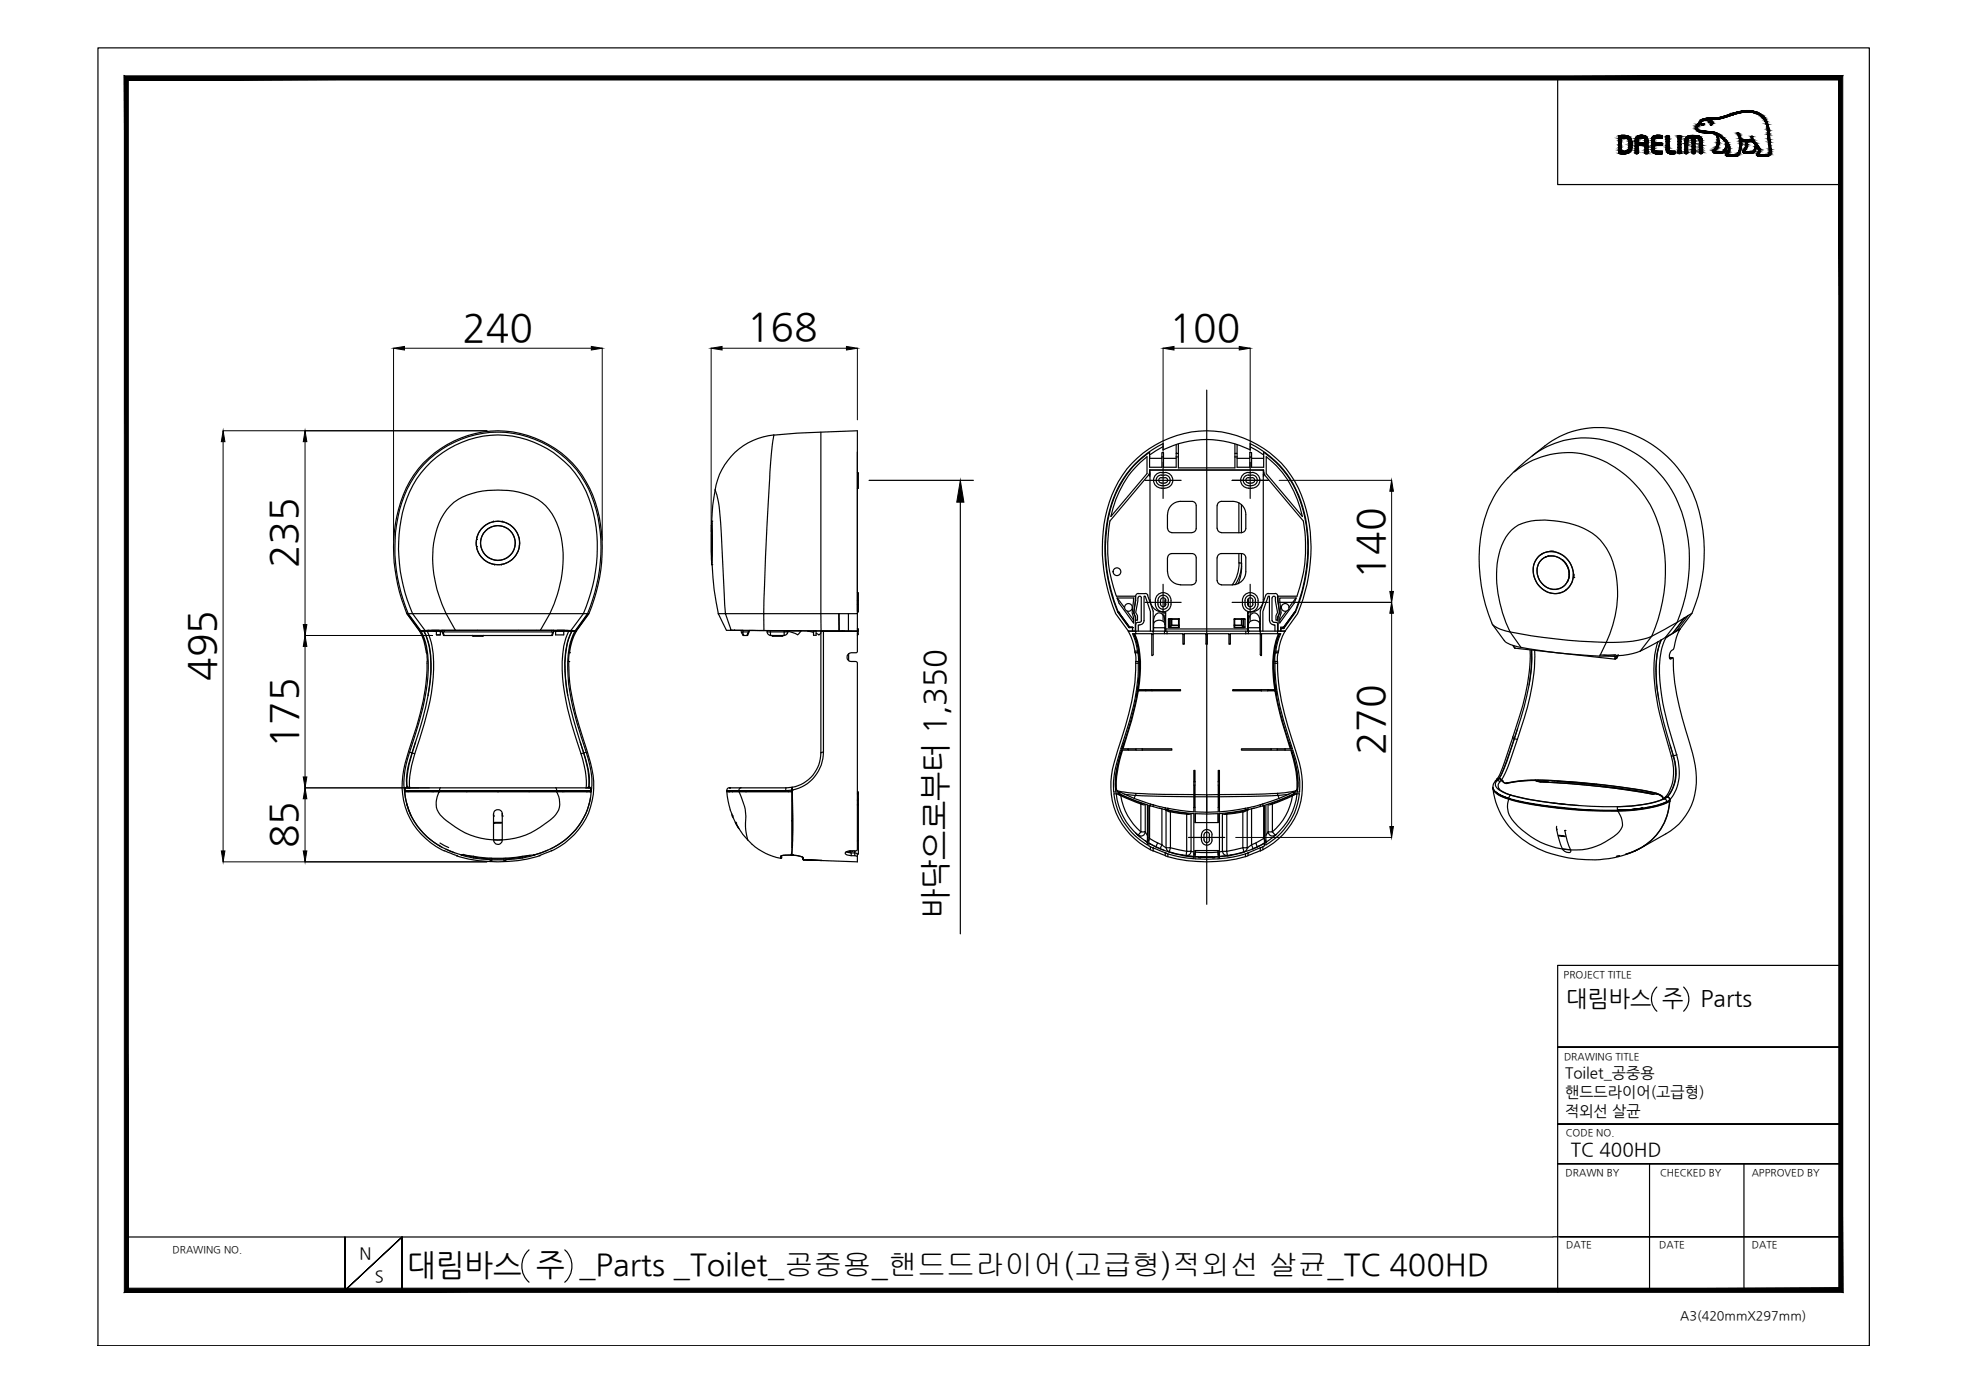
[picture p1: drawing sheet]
<svg xmlns="http://www.w3.org/2000/svg" width="420mm" height="297mm" viewBox="0 0 420 297" stroke-linecap="round" stroke-linejoin="round" font-family="sans-serif">
<defs><g id="words">
<g font-size="8.3">
<text x="98.7" y="72.7">240</text>
<text x="159.4" y="72.7">168</text>
<text x="249.6" y="72.7">100</text>
<text x="63.4" y="121.3" transform="rotate(-90 63.4 121.3)">235</text>
<text x="295.3" y="123.5" transform="rotate(-90 295.3 123.5)">140</text>
<text x="46" y="145.3" transform="rotate(-90 46 145.3)">495</text>
<text x="63.5" y="159.7" transform="rotate(-90 63.5 159.7)">175</text>
<text x="295.3" y="161.2" transform="rotate(-90 295.3 161.2)">270</text>
<text x="63.4" y="181" transform="rotate(-90 63.4 181)">85</text>
</g>
<text font-size="6.6" x="201.8" y="195.9" transform="rotate(-90 201.8 195.9)">바닥으로부터 1,350</text>
<text font-size="6.5" x="86.9" y="272.1">대림바스 주 _Parts _Toilet_공중용_핸드드라이어(고급형)적외선 살균_TC 400HD</text>
<g font-size="4.9">
<text x="334.2" y="214.6">대림바스 주</text>
<text x="362.9" y="214.6">Parts</text>
</g>
<text font-size="4.1" x="335.2" y="246.6">TC 400HD</text>
<g font-size="3.5">
<text x="76.7" y="268.7">N</text>
<text x="80" y="273.5">S</text>
</g>
<g font-size="3.2">
<text x="334" y="230">Toilet_공중용</text>
<text x="334" y="234.1">핸드드라이어(고급형)</text>
<text x="334" y="238.1">적외선 살균</text>
</g>
<text font-size="2.7" x="358.5" y="281.6">A3(420mmX297mm)</text>
<g font-size="2.1">
<text x="333.7" y="208.6">PROJECT TITLE</text>
<text x="333.7" y="226.2">DRAWING TITLE</text>
<text x="334.1" y="242.4">CODE NO.</text>
<text x="334.1" y="251">DRAWN BY</text>
<text x="354.2" y="251">CHECKED BY</text>
<text x="373.8" y="251">APPROVED BY</text>
<text x="36.8" y="267.4">DRAWING NO.</text>
<text x="334.2" y="266.4">DATE</text>
<text x="354.1" y="266.4">DATE</text>
<text x="373.8" y="266.4">DATE</text>
</g>
</g></defs>
<!-- layer: 0 -->
<g fill="#000" stroke="#000" stroke-width=".21">
<path d="M84 74.3l2.3-.4v.8zM126.2 73.9l2.3 .4-2.3 .4zM151.8 74.3l2.3-.4v.8zM180.6 73.9l2.4 .4-2.4 .4zM248.2 74.3l2.3-.4v.8zM264.4 73.9l2.4 .4-2.4 .4zM47.6 91.9l.4 2.3h-.8zM65.1 91.9l.4 2.3h-.8zM204.9 102.5l.8 4.7h-1.5zM297 102.5l.3 2.3h-.7zM64.7 133.3h.8l-.4 2.3zM65.1 135.6l.4 2.3h-.8z"/>
<path d="M296.6 126.2h.7l-.3 2.3zM297 128.5l.3 2.4h-.7zM64.7 165.8h.8l-.4 2.3zM65.1 168.1l.4 2.3h-.8zM296.6 176.4h.7l-.3 2.3zM47.2 181.6h.8l-.4 2.3zM64.7 181.6h.8l-.4 2.3z"/>
<path d="M27.4 274.9l-.9 .9 365.9-.9zM26.5 275.8l365.9-.9 .8 .9zM392.4 17.1v257.8l.8 .9zM393.2 16.2v259.6l-.8-258.7zM27.4 17.1h365l.8-.9zM26.5 16.2h366.7l-365.8 .9zM26.5 16.2l.9 258.7v-257.8zM26.5 16.2l.9 258.7-.9 .9z"/>
</g>
<g fill="none" stroke="#000" stroke-width=".25">
<path d="M20.9 10.2h378v277h-378zM332.4 16.6v22.8h60.4M367.1 32.7h.1M185.4 102.5h22.3M204.9 107.2v92.1M353.6 210.6a3.5 3.5 0 0 0 0 5.2M359.3 210.6a3.5 3.5 0 0 1 0 5.2M392.8 206h-60.4v69.7M332.4 223.4h60.4h-60.4M332.4 239.9h60.4h-60.4M332.4 248.3h60.4h-60.4M352 248.3v27"/>
<path d="M372.1 248.3v27M27 264h304.4M73.6 264v11.4l12.2-11.4-12.2 11.4zM85.8 275.4v-11.4v11.4M112.9 266.7a4.6 4.6 0 0 0 0 6.9M120.5 266.7a4.6 4.6 0 0 1 0 6.9M331.4 263.9h61.4h-59.9M341 275.3h51.8"/>
</g>
<!-- layer: 1 -->
<g fill="none" stroke="#000" stroke-width=".25">
<path d="M92 98.6a20.8 20.8 0 0 1 34.6 10.8 34.5 34.5 0 0 1-2.1 21.6h-7.2l-2 3.5h-18.1l-2-3.5h-7.1a33.4 33.4 0 0 1-1.3-24.6 19.8 19.8 0 0 1 5.2-7.8zM156.8 96.5a14.4 14.4 0 0 1 8.3-3.7 100.8 100.8 0 0 0-1.1 13.6l-.6 12.4-.4 12.2h-8.2l1.2 3.5h-1l-1.7-3.5h1.5l-.5-8.5a134 134 0 0 0-1-15.3l-.6-2.4a12.5 12.5 0 0 1 4.1-8.3zM165.1 92.9l5-.5 12.9-.5v39.1h-7.8v3.6M175.2 92.2v38.8h-12.2v3.5M183 96.5v33.9M242.6 99.4l2.2-1.9v3.6l-7.7 9.1a21.6 21.6 0 0 1 5.5-10.8zM245.3 97.4v.1M245.3 97.8h2.6M247.9 97.5v2.2h-2.6v-3.2a22.3 22.3 0 0 0-9.1 15.6 35 35 0 0 0 2.3 18.3l2.6 3.4h.6v.9h.6v-3l-.3-.9 .3-3.6h-4.1a29.6 29.6 0 0 1-1.4-16l8.3-9.8M247.9 97.5h.4M248.2 95.3l-2.9 1.8M248.3 97.8h2.7"/>
<path d="M251 96.7v3h-2.7v-3.1h-.4v.9M251 94.9v1.8h.4v.8M251 97.5h.4M251.4 97.5v2.3h12.1v-2.3M251.4 94.8v1.9M263.5 97.5v-.8h.5v.8M263.5 97.5h.5M263.5 94.8v1.9M264 97.5v2.2h2.7v-2.2h.4v2.2h2.5v-3.2a22.2 22.2 0 0 1 9.2 15.7 35.5 35.5 0 0 1-2.4 18.2l-2.5 3.4h-.6v.9M264 97.8h2.7M264 94.9v1.8M266.7 97.5v-.9h.4v.9"/>
<path d="M266.8 95.3l2.8 1.8M267.1 97.8h2.5M269.6 97.4v.1M270.2 97.5a21 21 0 0 1 7.7 12.7l-7.7-9.1zM327 97.3a18.6 18.6 0 0 1 21.7-.7 23.5 23.5 0 0 1 11.2 16.7 34.7 34.7 0 0 1-2 19.5l-5.4 3-2.5 3.2M329.6 95.2a19 19 0 0 1 22-.9 24.7 24.7 0 0 1 11.8 18.9 33.8 33.8 0 0 1-2.4 17.7l-1.6 .9M329.7 95.1a44.6 44.6 0 0 0-9.9 9.2 27 27 0 0 0-4 18.7 34.5 34.5 0 0 0 2.7 10.2l1.6 1.1 2.1 .5 2.4 3.3M96 108a13.1 13.1 0 0 1 9.1-3.4 15.9 15.9 0 0 1 10.5 2.6 14.7 14.7 0 0 1 4.6 10.9 27.5 27.5 0 0 1-2.9 12.9h-22.1a24.9 24.9 0 0 1-1.9-18.3 11.9 11.9 0 0 1 2.7-4.7zM101.7 115.1h.1M101.7 116.6h.1M105.3 111.2v.2M107.2 111.2v.2"/>
<path d="M110.8 115.1h.1M110.9 116.2l-.1 .4M110.9 115.9v.1M151.8 112.2h.1M151.8 112.1v7.4M151.8 112.2l.1 8.3M151.8 112.2v7.4M151.9 111.2l.1 4.7-.1 4.6M151.9 111.2h.1M151.9 111.2l-.1 1M152.6 104.4a35.5 35.5 0 0 0-.7 6.8M183 100.9h.2v3.3h-.2"/>
<path d="M245.3 100.7l-.2 .6M245.3 100.9l.1 .1M245.3 101.2h.1M245.4 101.6l-.1-1.3h24.3v1.3M245.4 100.3v27.7M247.8 104.2h.8M247.8 102h.8M247.8 103.1h.8M247.8 100.9h.8M247.8 103.6h.8M247.8 101.4h.8M247.8 100.8a1.67 1.67 0 0 0-1.6 1.7 1.67 1.67 0 0 0 1.6 1.7"/>
<path d="M247.8 101.4a1.12 1.12 0 0 0-1.1 1.1 1.12 1.12 0 0 0 1.1 1.1M247.8 101.9a.57 .57 0 0 0-.5 .6 .57 .57 0 0 0 .5 .6M248.6 101.9a.57 .57 0 0 1 .6 .6 .57 .57 0 0 1-.6 .6M248.6 101.4a1.12 1.12 0 0 1 1.1 1.1 1.12 1.12 0 0 1-1.1 1.1M248.6 100.8a1.67 1.67 0 0 1 1.7 1.7 1.67 1.67 0 0 1-1.7 1.7M249.1 109.8v2.9M249.1 119.1v2.9M249.2 112.7a.91 .91 0 0 0 .9 .9M250 118.1h4.3M250 113.7h4.3M250.1 118.1a.91 .91 0 0 0-.9 .9M251.9 107h2.4"/>
<path d="M251.9 107a2.77 2.77 0 0 0-2.7 2.8M254.3 107a.91 .91 0 0 1 1 .9v4.8a.91 .91 0 0 1-1 .9M254.3 118.1a.91 .91 0 0 1 1 .9M255.3 119.1v4.8a.91 .91 0 0 1-1 .9M259.7 107.9v4.8M259.7 119.1v4.8M259.7 112.7a.91 .91 0 0 0 1 .9M259.7 107.9a.91 .91 0 0 1 .9-.9 5.1 5.1 0 0 1 4.2 .6 2.77 2.77 0 0 1 1 2.2v2.9a.91 .91 0 0 1-.9 .9M264.4 118.1v2.1h.5v-2.1M264.4 107.3v6.4M264.9 118.1h-4.2a.91 .91 0 0 0-1 .9M264.9 107.7v6h-4.3"/>
<path d="M264.9 118.1a.91 .91 0 0 1 .9 .9M265.8 119.1v2.9a2.77 2.77 0 0 1-2.7 2.8M266.4 104.2h.8M266.4 102h.8M266.4 103.1h.8M266.4 100.9h.8M266.4 103.6h.8M266.4 101.4h.8M266.4 101.4a1.12 1.12 0 0 0-1.1 1.1 1.12 1.12 0 0 0 1.1 1.1M266.4 100.8a1.67 1.67 0 0 0-1.7 1.7 1.67 1.67 0 0 0 1.7 1.7M266.4 101.9a.57 .57 0 0 0-.6 .6 .57 .57 0 0 0 .6 .6M267.2 101.9a.57 .57 0 0 1 .5 .6 .57 .57 0 0 1-.5 .6"/>
<path d="M267.2 100.8a1.67 1.67 0 0 1 1.6 1.7 1.67 1.67 0 0 1-1.6 1.7M267.2 101.4a1.12 1.12 0 0 1 1.1 1.1 1.12 1.12 0 0 1-1.1 1.1M269.6 100.3v27.7a2.74 2.74 0 0 1-3.4 2.6v3.6M269.6 101.2h.1M269.7 100.7l.2 .6M269.9 101.4l8.2 9.8a30.8 30.8 0 0 1-1.3 16h-4.1l.3 3.6-.3 .9v3M322.5 113.1a10 10 0 0 1 7.1-2.1 18.8 18.8 0 0 1 11 3.4 15.8 15.8 0 0 1 4.6 11.9v1a25.7 25.7 0 0 1-2.4 9.8 126.9 126.9 0 0 1-20.6-2.3 24.6 24.6 0 0 1-2.1-17.5 10.7 10.7 0 0 1 2.4-4.2zM323.2 100.7a17.9 17.9 0 0 1 23 .2 23.3 23.3 0 0 1 8.8 15.6 34.8 34.8 0 0 1-2.5 19.3 22.6 22.6 0 0 1-9.7 1.3M328.2 118.9a4.1 4.1 0 0 1 6 .2 4.3 4.3 0 0 1-1.2 7.4 4.8 4.8 0 0 1-5.1-2.1 4.8 4.8 0 0 1 .3-5.5zM328.4 118.7a4.4 4.4 0 0 1 7 2.2 4.1 4.1 0 0 1-1.6 5.3 4.1 4.1 0 0 1-5.4-1.2 4.6 4.6 0 0 1 0-6.3zM329 119.4a3.7 3.7 0 0 1 4-.2 3.7 3.7 0 0 1 1.8 3.6 3.2 3.2 0 0 1-2.4 2.9 3.2 3.2 0 0 1-3.5-1.4 3.6 3.6 0 0 1 .1-4.9zM329 119.4a3.7 3.7 0 0 1 5.1 .8 3.7 3.7 0 0 1-.8 5.2 3.8 3.8 0 0 1-4.2-.8 3.8 3.8 0 0 1-.9-4.1z"/>
<path d="M329.1 118.2l-.3 .1M329.9 118.8h.1M330.5 118.6h-.2M330.7 117.6h.8M333.4 119.4a3.9 3.9 0 0 1 1.1 4.8M86.8 131l2.7 3.7M86.9 131l2.7 3.6M87 131h.1M87 131l2.6 3.6-2.6-3.6M89.6 134.6l-.1 .1h1l.3 .8a21 21 0 0 1 .8 11.2l-.3 1.7M89.6 134.6h.1M89.9 134.7h.1"/>
<path d="M89.9 134.7h.6M89.9 134.7h-.3M90.5 134.6v.1M90.5 134.7h.1M90.5 134.7h.6M90.7 134.5l-2.7-3.5h-.9a34 34 0 0 1-.8-25.2 21.5 21.5 0 0 1 21.6-13.5 21.5 21.5 0 0 1 19.3 16.6 35.4 35.4 0 0 1-1.8 22.1l-2.7 3.6M91 139.3l.1 .9a47 47 0 0 1-3 17.3 34 34 0 0 0-2.3 9.3 15.3 15.3 0 0 0 9 14.8l2.6 1M91 139.3h.1M91 139.3l-.1-.3a11 11 0 0 0-1.3-4.3h.3a16.7 16.7 0 0 1 1.4 9.8l-.4 3.3a96.6 96.6 0 0 1-3.9 14.1 14.5 14.5 0 0 0-.7 6.7M91.1 134.7h2v.8h.9v-.8h.3M91.1 134.7h.1M91.5 134.5l-1 .1"/>
<path d="M92.1 134.5h1.6zM92.6 134.6h.1M92.6 134.6h1.7M92.6 134.6h.5M92.7 134.6h.1M93.1 134.6v.1h.9v-.1M93.1 135.5h.9M94 134.6h.3M94.3 134.5l.1 .4M94.4 134.9l.2 .7h.2M94.4 134.9l.2 .1M94.6 135l.2 .6"/>
<path d="M94.7 134.5v.3h23.1v-.3M94.7 134.8l-.1 .1M97.2 134.5l-7.6 .1M100.8 135.6l.2 .2M101 135.8h2M103.2 135.6l-.2 .2M105.5 120.5v.1M107 120.5v.1M110.6 134.5h-19.1M110.6 134.5h7.6M115.3 134.5h6.5M117.8 134.8l.1 .1"/>
<path d="M117.9 135l-.2 .6h-22.9M118.1 134.9l-.2 .7h-.2M118.1 134.9l-.2 .1M118.1 134.5v.4M118.1 134.6h2.7M118.2 134.5h.1M118.2 134.5h.4M118.6 134.7h1.7v.8h-1.7zM118.6 134.5h2.9l.5 .2M118.6 134.6l-.5 .1M118.8 134.5h1.7zM120.3 134.6v.1"/>
<path d="M120.3 134.7h1.1M121.4 134.7h.1M121.4 134.7h.6M121.5 139.3h.1M121.8 134.5l.9 .1M121.8 134.5l2.7-3.5h1.1a34 34 0 0 0 .9-25.4 21.8 21.8 0 0 0-22.7-13.5 21.8 21.8 0 0 0-19.1 18.2 35.2 35.2 0 0 0 2.2 20.7h.2l2.7 3.6M122 134.7h.1M122 134.7h.6M122.6 134.7h.1M122.7 134.7h-.7a18.1 18.1 0 0 0-1.3 10.2l.4 3.5M122.7 134.6h.1M122.8 134.6h.1"/>
<path d="M122.8 134.6l.2 .1h-.3M125.5 131l-2.7 3.6M125.6 131l-2.7 3.6M125.7 131l-2.7 3.7h-.4M151.9 120.5h.1M152 120.5a56.5 56.5 0 0 0 1.3 10.6M156 134.5h7M156.2 134.4l1.9 .1 .1 .5M156.7 134.4l.1 .1M158.2 135l.2-.1 .3 .7h-.1zM158.2 134.5h.3l.1 .3h1.1M158.6 134.9l-.2 .1"/>
<path d="M158.7 135.6h.7M159.9 134.7l-.2 .2M163 134.5l12.2 .1M163.7 134.5v.3h.7v.8M163.7 134.8a.74 .74 0 0 0 .7 .8M164.3 135.6h.1M164.4 134.5v.3h2.9v.8M164.4 135.6h2.9M164.7 135.6l.2 .2h2l.2-.2M167.3 134.6v.2h.8M167.4 134.6h.1M167.4 134.6h3.7"/>
<path d="M167.5 135.6h-.2M167.9 134.6l2.3 .8M168 135.2l.1-.4a.74 .74 0 0 1-.7 .8M170.9 134.6l-.7 .9M172.4 134.6v.2M172.4 134.7l1.2 .3M173.6 134.6h.5v1h-.5zM174.2 135.2l.5 .2M175.2 134.6l7.8 .1M175.2 135l-.5 .5M175.7 134.7h-.5M175.7 134.7h.1"/>
<path d="M175.7 134.7h-.5v23.6a13 13 0 0 1-.5 4.9 7.6 7.6 0 0 1-5.6 4.8v.6M175.7 134.7h7.3M179 131v3.6M179.1 131v3.6M179.6 134.7h.1M179.7 134.7h.1M180.2 134.6l-20.4-.1-.3 1.1h-.1l.3-.8M181 131v3.6M181.1 139.5v1.5M183 126.5h.2v4.1h-.2M183 134.7h.2M183 131v3.7"/>
<path d="M183 134.2h.2v.5M183 135.2h.1M183 128.2h.2M183 128.9h.2M183.1 134.7v.7l-.1 .2M238.4 127.6h3.5l-.3 3.2 .3 1v1.1l-3.1-4.2zM238.4 127.6l1.5 2M238.5 130.7l2.4 3.2M238.6 130.7l2.4 3.2M238.7 130.7l2.3 3.2 .6-.1M238.7 130.7h.1M240.5 130.4l1.4 1.9"/>
<path d="M240.8 134.7a12.1 12.1 0 0 1 1.4 4.3M240.8 134.7l-2.7-3.7a34.1 34.1 0 0 1-.8-25.4 21.8 21.8 0 0 1 22.6-13.5 21.8 21.8 0 0 1 19.2 18.2 35.8 35.8 0 0 1-2.2 20.7l-2.7 3.7M240.8 134.7h.1M240.9 133.9h.8M241 133.9h.1M241.7 133.9h.1M241.7 133.9v.8M242 135.2a19.3 19.3 0 0 1 1 10.5l-.2 1.5a23.7 23.7 0 0 0-.6-11.3zM242.1 135.2a21.3 21.3 0 0 1 .8 12M242.2 139v.3M242.2 139h.5M242.2 139.3l.7 .1v1.8"/>
<path d="M242.2 139.3h.1M242.3 139.3l.1 1.9M242.3 127.2v1l-.4 2.6 .4 .9v.6h.4v-.9l-.4-.7 .5-3.1a.39 .39 0 0 1 .3-.3 .39 .39 0 0 1 .4 .1l.1 .2M242.3 134.7h3.8v.7h-.3v-.2h-3.5zM242.3 135.2h-.6l.6 1.8 .4 2M242.3 133.2v1.5h-1.5M242.7 139l.1 .3M242.9 126.7h1.5M242.9 126.6l-.3 .1-.3 .5M243.2 133.4h-.3v1.3M243.2 132.8l-.6 .1-.2 .3M243.2 133.3a.91 .91 0 0 0 .9-.9v-5.2h.3l1.1 3.3v4.2"/>
<path d="M243.5 127.6v4.8M243.6 132.4l-.4 .4M244.4 126.6l.5 .4M244.9 127.1l1.2 3.3v4.3h2.4M245.4 128a2.6 2.6 0 0 0 2.6 2.6M245.7 135.2l.1 .2M245.8 135.4v4.5l.3-.2v-4.3M246.1 135.2h2.4M246.2 134v.7M246.2 133.2a1.27 1.27 0 0 1 1.2-.9 1.27 1.27 0 0 1 1.2 .9M246.5 128.9a1.67 1.67 0 0 0 1.7 1.7 1.67 1.67 0 0 0 1.7-1.7M246.5 128.9a1.8 1.8 0 0 1 .5-2 1.8 1.8 0 0 1 2.1-.2 1.97 1.97 0 0 1 .8 2.2"/>
<path d="M246.6 131.1a1.1 1.1 0 0 1 1.3-.2 1.1 1.1 0 0 1 .6 1.1l.1 2h-2.4v-.8a2.64 2.64 0 0 1 .4-2.1zM247.1 128.9a1.12 1.12 0 0 0 1.1 1.1 1.12 1.12 0 0 0 1.1-1.1M247.6 128.9a.57 .57 0 0 0 .6 .6 .57 .57 0 0 0 .6-.6M247.6 128.9v-.8a.57 .57 0 0 1 .6-.5 .57 .57 0 0 1 .6 .5l-.1 .8h-.1M248 130.6h.7v3.6M248.6 134v.7h.1M248.6 134.1h.1M248.6 130.6v.3h.1M248.7 134.7h-.2v.5h.5M248.7 134.2h17.5v.5h-17.5zM248.7 128h-.1v1.3M248.7 131.2h-.1v1.3"/>
<path d="M249 135.2h3.4v.2M249 134.7v.5M249.2 122a2.77 2.77 0 0 0 2.7 2.8M249.3 128.2v.7M249.3 128.1a1.12 1.12 0 0 0-1.1-1.1 1.12 1.12 0 0 0-1.1 1.1v.8M249.3 132.1h.4v1.6M249.3 132.1v1.7h.2M249.3 133.8l.1 .1M249.4 132.1h2.1M249.4 132l-.1 .1M249.5 133.7l.2 .1M249.6 133.7h.1"/>
<path d="M249.6 133.7h-.1M249.6 133.7l.2 .1M249.7 133.7h.1M250 132.1v1.3M250 132.1h-.4v1.6M250 132.1h.1M250 133.5l-.3 .2M250 133.5l-.3 .4-.2-.2M250 133.5h1.5v.4M250 133.4v-1.3h1.5v1.3M250 133.4h1.6M250.1 133.4v.1"/>
<path d="M250.1 132.1l-.1-.1v.1M251.5 133.9h.1M251.5 133.4v.1M251.6 132l.1 .1M251.6 132v.1M251.6 132.1v1.7M251.7 133.8l-2.3 .1M251.7 133.4h-.2M251.9 124.8h2.4M252.4 135.4v2.1h.3v-2.1M252.4 135.4h.3v-.2h4.6v2.2h.3v-2M257.3 135.4h.3v-.2h4.6v.2"/>
<path d="M259.7 123.9a.91 .91 0 0 0 1 .9M260.6 124.8h2.4M262.2 135.4v2.1h.3v-2.1M262.2 135.4h.3M263.3 133.4h.2v-1.3h1.4v1.3M263.3 133.8h2.4M263.3 132.1h.2M263.3 133.4h1.6M263.3 132.1v1.7M263.4 132.1h2.3M263.4 132l-.1 .1M263.4 132l.1 .1"/>
<path d="M263.5 133.5h1.5M263.5 133.5v.4M263.5 133.9h-.1M263.5 133.4v.1M264.4 120.1l-.3 2.2-.5 1.4-.7 1.1M264.9 133.4v.1M264.9 133.4l.1 .1M264.9 120.2v.7M265 133.5l.3 .4h.2l-.1-.2M265 120.1l-.3 2.2-.5 1.3-.6 1.2M265 120.9l-.2 1.9-.6 1.8M265 132.1h.7"/>
<path d="M265 132v1.4l.3 .3v-1.6h.1v1.6M265.1 128.9a1.8 1.8 0 0 1 .5-2 1.8 1.8 0 0 1 2-.2 1.97 1.97 0 0 1 .9 2.2M265.1 128.9a1.67 1.67 0 0 0 1.7 1.7 1.67 1.67 0 0 0 1.7-1.7M265.4 133.7h-.2M265.4 133.7l-.2 .1M265.5 133.7l-.2 .1M265.7 128.9a1.12 1.12 0 0 0 1.1 1.1 1.12 1.12 0 0 0 1.1-1.1M265.7 132.1v1.7h-.2M265.8 135.2h-3.3v.2M265.8 134.7v.5M266.2 131.2h.2v2.8h2.4v-1.5M266.2 134.1h.2"/>
<path d="M266.2 128.9a.57 .57 0 0 0 .6 .6 .57 .57 0 0 0 .6-.6M266.3 128h.1v1.3M266.4 134.7h.1M266.4 134.7h-.2h.2v.5h-.6M266.4 134v.7h2.4M266.4 135.2h2.5M266.4 130.6v.3h-.2M266.4 133.2a1.27 1.27 0 0 1 1.2-.9 1.27 1.27 0 0 1 1.2 .9M266.4 132.5a1.34 1.34 0 0 1 1.6-1.6 1.77 1.77 0 0 1 .8 1.6M267.3 128.2v.7M267.4 128.1a.57 .57 0 0 0-.6-.5 .57 .57 0 0 0-.6 .5v.8h.2M267.9 128.2v.7"/>
<path d="M267.9 128.1a1.12 1.12 0 0 0-1.1-1.1 1.12 1.12 0 0 0-1.1 1.1v.8M268.8 134v.7M268.9 135.4v4.3l.2 .2h.1v-4.5M268.9 134.7h3.7v.5h-3.4v.2h-.3zM269.2 135.2v.2M270.1 127.1l-1.2 3.3v4.3h-.1M270.6 126.7h1.5M270.6 126.6l-.5 .4M271.4 127.6v4.8M271.5 132.4l.3 .4M271.5 127.6a.36 .36 0 0 1 .3-.4 .36 .36 0 0 1 .4 .4M271.8 133.4h.3v1.3"/>
<path d="M271.8 132.8l.7 .1 .2 .3M271.8 133.3a.99 .99 0 0 1-.9-.9v-5.2h-.3l-1.1 3.3v4.2M272.1 126.6l.5 .3 .1 .3M272.1 127.6l.5 3.1-.3 .7v.9h.3v-.6l.4-.8M272.2 139.3h.1M272.2 139v.3M272.2 139h.6M272.6 135.2h.7l-.7 1.8-.4 2M272.6 133.2v1.5h1.6M272.6 127.2v1l.5 2.4M272.7 139.3l-.1 1.9M272.8 135.2a21.3 21.3 0 0 0-.8 12"/>
<path d="M273 135.2a20.4 20.4 0 0 0-1 10.4l.2 1.6a23.1 23.1 0 0 1 .5-11.3zM273.1 127.6h3.5l-.4 1.1-3.1 4.2v-1.1l.3-1zM273.1 130.6v.3M273.3 134h.3M273.3 134.1h.1M273.8 133.8l-.2 .2 .2 .1M273.8 134.1h.1M273.9 134.1h-.6v.6M274.1 134.7h.1M274.2 134.7a12.9 12.9 0 0 0-1.5 4.6h-.6l-.1 .9v1h.6v.3M274.5 130.4l-1.4 1.9M276.3 130.7h.1"/>
<path d="M276.3 130.7l-2.5 3.4M276.4 130.7l-2.5 3.4M276.4 130.7a33.6 33.6 0 0 0 .7-25.1 20.6 20.6 0 0 0-10.3-10.9v1.3a20.7 20.7 0 0 0-18.6 0v-1.3a21.8 21.8 0 0 0-12 17.2 35.4 35.4 0 0 0 2.3 18.8l2.4 3.2M276.5 127.6l-1.5 2M318.5 133.2l2.5 3.5M321 136.7a5.8 5.8 0 0 0 3.6 1.4 120.4 120.4 0 0 0 16.8 1.9l1.4-2.9M323.2 138.3l-.3-.5 .4 .5 21.2 2.3 .1-.5h.2M323.2 138.3h.1M326.5 138.7a41 41 0 0 1-2.2 14.1l-1.5 4.5M326.8 138.7a45.1 45.1 0 0 1-3 16.8l-.7 2.1M326.8 138.7a29.6 29.6 0 0 1-.5 7.4M327.5 138.8a41.4 41.4 0 0 1-2.2 14.4l-3.6 10.7-1.3 2.5-.5-.3"/>
<path d="M334.2 125.8l-.2 .2M335.8 123.2h.1M335.9 122.5l-.1 .7M342.2 139.8l2.3 .2 .1 .1M344.8 139.7l-3.4 .1M344.9 139.9l-.1 .2M345.2 139.9l-.5 .7 .1-.5M345.3 139.9l-.3 .5M345.3 139.7l-.4 .3M350 139a19.9 19.9 0 0 1-8.6 1M353.8 136.9a23.9 23.9 0 0 0-.3 12.2 79 79 0 0 0 3.1 12.2 9.3 9.3 0 0 1-1.1 8.6l-.3 .3M354.5 136.5l-.3 .7a23.3 23.3 0 0 0-.3 11.9 89.9 89.9 0 0 0 3.2 12.2"/>
<path d="M354.5 136.5a17.9 17.9 0 0 0-1 9.4l.4 3.2M355.4 136l-5.4 3M355.5 136h.1M355.5 136l-.1 .1M356.9 135.1l2.5-3.3-1.5 1-2.5 3.2M358.5 134.2h.1M359.4 131.8h.1M359.4 131.8l-2.4 3.3M360.2 131.3l-2.5 3.3M361 130.9l-2.5 3.3-3.1 1.8M88.7 158.3l-.7 2.4M91.3 148.4a24.7 24.7 0 0 0-.1-12.1l-.7-1.6h.7a18.5 18.5 0 0 1 1.2 9.8l-.1 1.7a67.3 67.3 0 0 1-3.8 14.6 18 18 0 0 0-1.1 7.3v.1l-.5-.2"/>
<path d="M91.3 148.4a80.5 80.5 0 0 1-3.4 12.3M121.1 148.4l1.2 5 2.2 7.3a16.6 16.6 0 0 1 1.1 7.3l-.4 .1M121.1 148.4a24.7 24.7 0 0 1 .2-12.1l.7-1.6h-.6l-.4 .8a23.2 23.2 0 0 0-.5 12.4 67.3 67.3 0 0 0 3.5 12.9M121.4 141.2l.2-2.2a12.1 12.1 0 0 1 1.4-4.3h-.3l-.4 .8a20.4 20.4 0 0 0-.9 10.6l.2 1.6a93.6 93.6 0 0 0 3.9 14.2 14.5 14.5 0 0 1 .7 6.7M121.4 141.2h.1M121.4 141.2a44.8 44.8 0 0 0 3 16.3 36.7 36.7 0 0 1 2.3 9.3 15.4 15.4 0 0 1-9 14.8l-2.6 1M123.8 158.3l.8 2.4M239.4 159.8l.5-1.5-.4 1.5M240.8 159.8h1.6v.3h-1.6M242.3 141.5h.6M242.4 159.8h1.3M242.6 148.4l-1.2 5-1.5 4.9"/>
<path d="M242.6 148.4l.1-1-.1 1M242.9 147.4a79.1 79.1 0 0 1-3.3 12.4M242.9 141.5v2.9l-.4 2.8h.5M242.9 141.2h-.6a41.8 41.8 0 0 1-2.2 13.8l-.8 2.5a36.7 36.7 0 0 0-2.2 9.3 15.4 15.4 0 0 0 9 14.8v-.7l2.6 1.1M242.9 141.2h.1M242.9 141.2v.3M243 147.2h1.5v.2h-1.5M243 147.4h-.5a62.7 62.7 0 0 1-3.3 12.4h1.6v.3h-1.7l-1.2 4.4a15.4 15.4 0 0 0-.3 4.5h1.1M243 147.2v.2M243.7 159.8h6.3v.3h-6.3M243.7 159.8v.3M244.5 147.2h1.3v.2h-1.3"/>
<path d="M245.8 147.2h6.1v.2h-6.1M269.1 147.2h-6.1v.2h6.1M269.1 147.4h1.4M270.5 147.2h-1.4v.2M271.2 159.8v.3h1.3M271.2 159.8h-6.3v.3h6.3M271.2 159.8h1.3M272 147.2h-1.5v.2h1.5M272 147.4h.5a62.7 62.7 0 0 0 3.3 12.4h-1.6M272 147.2v.2M272.1 147.4a79.1 79.1 0 0 0 3.2 12.4M272.1 141.2v.3"/>
<path d="M272.1 141.5v2.9l.3 2.8h-.4M272.1 141.5h.5M272.2 147.4l.2 1-.2-1M272.4 148.4l.8 3.8 1.8 6.1M272.6 141.5a46.9 46.9 0 0 0 3 16 32.4 32.4 0 0 1 2.3 9.3 15.4 15.4 0 0 1-9 14.8v-.7l-2.6 1.1M274.2 159.8h-1.7v.3h1.7M274.2 159.8v.3M275.5 159.8l-.5-1.5 .5 1.5M322.8 157.3v.2a45.7 45.7 0 0 1-3.2 8.5l-.2 .3M322.8 157.3l.3 .3M322.8 157.3h.1M323.1 157.6a53.2 53.2 0 0 1-3 8.2l-.2 .3a.45 .45 0 0 0-.6 .5"/>
<path d="M323.1 157.6h.1M323.2 157.6l-2.1 6-.8 1.9-.4 .6M323.2 157.6l.6 .2M323.8 155.5l-.6 2.1M344.8 140.6h-.2M345 140.4h.1M356.3 140.6h.3M356.4 159l.7 2.3M356.9 140.3l-.6 .1M86.3 168.6l.1 .1h2.4M86.3 168.6v.2h.1M86.3 168.8v.2a16.5 16.5 0 0 0 1.4 5"/>
<path d="M86.8 171.5a15 15 0 0 0 6.8 8.9M86.9 168h.1M87 168.1h38.5M87 168.1h.1M87 168.1l-.4 .2-.2 .4M87 168l.2 .1M87.1 168.9v.1M87.3 168.1l-.7-.1-.3 .6M87.4 160.5l.5 .2M87.9 160.7a14.2 14.2 0 0 0-1 7.2l-.6 .6M87.9 160.7h.1M88 160.7a16.2 16.2 0 0 0-1.1 7.2v.1"/>
<path d="M88 160.7l.5 .1M92.2 168.8v.2M92.4 168.8v.2M93.7 169h25.1a4.4 4.4 0 0 1-1.6 6.1 16.6 16.6 0 0 1-23.6-1.7 4.5 4.5 0 0 1 .1-4.4zM93.7 169h-7.4a15.5 15.5 0 0 0 14.7 13.7M93.8 168.8h24.9zM93.8 168.8l-7.4-.1v.1h7.4v.2M93.9 179.9l1.8 1M94 168.1l-.2 .6M99.6 168.8v.2M105.3 174.1h.1M105.3 179.2a.93 .93 0 0 0 .9 1 .93 .93 0 0 0 1-1"/>
<path d="M105.3 173.7v.4M105.5 175.5h1.5v.2h-1.5zM105.6 173a.99 .99 0 0 1 1.2-.1 .99 .99 0 0 1 .4 1.2v5.1h-1.9v-5.5zM106.1 168.8v.2M106.4 168.8v.2M107.2 174.1h.1M107.2 173.7v.4M112.9 168.8v.2M118.6 168.1l.2 .6h4.4l-4.5 .1 7.4-.1v.1h-7.4v.2M118.8 169h7.3a15 15 0 0 1-10.5 12.9l-1.7 .6h-.8a35.5 35.5 0 0 1-12.1 .2M120 168.8v.2M120.3 168.8v.2"/>
<path d="M124 160.8a18 18 0 0 1 1.1 7.3l-.1 .1M124.6 160.7l-.6 .1M124.6 160.7a14.4 14.4 0 0 1 1.1 7l-.1 .3M125.1 160.5l-.5 .2M125.2 169l.1-.2 .1 .2M125.3 168.1l.3-.1-.1 .1M125.5 168.1h.1M125.5 168.1l.3-.1 .4 .6M125.5 168.1l.4 .2 .2 .4M125.6 168h.1M125.6 168a.52 .52 0 0 1 .6 .6M125.6 168a.51 .51 0 0 1 .5 .6"/>
<path d="M125.8 168.8v.2M126 170.2a14.9 14.9 0 0 1-7.8 10.6M126.1 168.8h.1M126.1 168.6h.1M126.2 168.6l-.1 .1h-2.5M126.2 168.6v.2M126.2 168.8l-.1 .2M155.1 168.9l.2 1.9 .5 1.9M155.1 168.7l2.5 .1h-2.5M155.1 169h2.6l.4 1a11.9 11.9 0 0 1 1 6.4l.4 2.9M155.4 168.8v.2M155.7 168.1l-.5 .3-.1 .5"/>
<path d="M155.7 168.1h2.4l-.3 .2-.1 .4M155.7 168.1h.1M155.7 168.8v.2M155.8 172.8l.5 1.3M156.2 173.7l.1 .4M156.3 174.1h.1M156.3 174.1a14.2 14.2 0 0 0 10.3 9M156.3 168.8v.2M156.3 174.1l.1 .4M156.9 175.5h.1M156.9 175.5l.1 .2M157 175.7l.6 1.1"/>
<path d="M157 175.7h.1M157 175.7l.7 1.1M157.6 168.8l10-.1v.1h-10M157.7 169h11.3l-.1 12.9-.1 .6-2.2 .1v.5M158.1 168.1h9.6M159.1 168.8v.2M159.3 168.8v.2M167.7 168.1h.1M167.7 168.1l1.3-.1v.6M167.7 168.1v.6M168.2 168.8v.2M168.9 175.1h.1"/>
<path d="M169 168h.1M169 168.6l-7.3 .1M169 168.6v.2h-1.4M169 168.5v12.6M169 168v.6M169.1 168h-.1M169.1 168.6h.1M169.1 169l.1 5.4-.1 6.5zM169.1 169v-.4a8.3 8.3 0 0 0 6.6-8.1v-25.8h7.3v4.4l-.3 .2a1.77 1.77 0 0 0-1.9 .6 .91 .91 0 0 0 .8 1.3h1l.4 .2v39.9l-.6 .3a1.92 1.92 0 0 0-2 .4v.2l.3 .2 2.2 .3 .1 1.2-11.6-.4M175.7 160.5l-.5 .1M183 171.8h.2M183 169h.2v.4"/>
<path d="M183 169.4h.2M183 170.7h.2M183.2 171.8v10.4l-.2 .2M183.2 169.4v2.4M183.2 170.4v.2M183.2 171.5v.3M183.2 179.3l-.2 .2M238.1 168.5h.1M238.1 168.5v.5M238.1 168.5l.3 .2M238.2 169.4l1 .4a12.6 12.6 0 0 0 4.2 7.7l-.5 .7a13.5 13.5 0 0 1-4.7-8.8zM238.4 168.7l3.9 .6"/>
<path d="M238.4 168.7l.1 .3M238.7 169.4h-1a14.6 14.6 0 0 0 7.1 10.9v-.8M238.7 169.4l.5 .2M238.8 169.6h.3M238.9 169h-.2v.4h.2M238.9 169h.1a37.3 37.3 0 0 0 6.5 2.6M238.9 169.4h.1M238.9 169v.4M238.9 169.4l.3 .3M239 169.4l3 1.3 2.8 1.1v7.5M239.2 160.7h.1M239.2 160.7a16.5 16.5 0 0 0-1.1 7.8"/>
<path d="M239.2 169.6l4.3 1.8M239.2 169.8l4.3 1.8M239.3 160.7a18.9 18.9 0 0 0-1.1 7.8M239.3 160.1l-.1 .6M239.4 160.1a22.5 22.5 0 0 0-1.3 8v.4M239.6 160.1l-.3 .6M239.9 169.5l2.4 .2v-.4l12.4 .3M242.3 177.7l.5 .5M242.4 160.1h1.3M242.6 178l.8 .7M242.7 171v.2M242.9 178.2l1.9 1.5"/>
<path d="M243.4 171.6l.7 .2 .3-.1v5.8h-1zM243.4 171.4l.4 .1M244.3 179.3l.5 .5-.1-.1M244.4 177.5a.91 .91 0 0 1-.6 .8 .91 .91 0 0 1-.9-.1M244.4 177.5l.4 .8M244.8 179.3v.2h.3v-.2M244.8 179.3h.3M245.1 179.5v1l.4 .2M245.1 178.7l.2 .2M245.1 179.9l.4 .2M245.3 178.9l1.7 1-.4 .8-1.4-.8 1.8 1M245.3 178.9l-.2 .3"/>
<path d="M245.3 171.9v7M245.5 172l.6 .1M245.5 171.6l.6 .1M245.5 171.6v.4M245.5 172l-.4-.2v7.5M246.1 172.1l2.6 .7M246.1 171.7l2.6 .7M246.1 171.7v.4M247 179.9l.9 .4M247.4 172.4l.6 .2M247.9 172.6v7.7M248.7 172.8l.5 .1"/>
<path d="M248.7 172.4l.5 .1M248.7 172.4v.4M248.8 172.9l1 .4v7.6h-1zM248.8 172.8h.1M248.8 172.8v.1M249.2 172.9l5.5 .7v8.6M249.2 172.5v.4M249.4 173l.4 .1M249.4 172.9l-.5-.1 .5 .1M249.8 173.3l3.4 .4M249.8 173.1l3.4 .5M253.2 173.8l1-.2v8.1h-1z"/>
<path d="M253.6 173.6h-.4M254.7 166.8v-2.4h.3v2.4M254.7 172.3v-4.8h.3v4.8M254.7 172.3h.3v.9l2.5 .1 2.5-.1v-.9M254.7 170l-12.4-.3-.3 .7M254.7 172.3v.9l-5.5-.7M255 166.8h-.3v.7M255 169.6h5M255 170h2.5v3.3M255 173.6h5v1.9h-5zM255 166.8v.7M255.1 173.6v1.9"/>
<path d="M256.4 178.2v1.1M256.4 178.1a1.12 1.12 0 0 1 1.1-1.1 1.12 1.12 0 0 1 1.1 1.1M256.9 178.2v1.1M256.9 179.2a.57 .57 0 0 0 .6 .6 .57 .57 0 0 0 .6-.6M256.9 178.1a.57 .57 0 0 1 .6-.5 .57 .57 0 0 1 .6 .5M257.5 169.6v.4h2.5M258 178.2v1.1M258.6 178.2v1a1.12 1.12 0 0 1-1.1 1.2 1.12 1.12 0 0 1-1.1-1.2M259.9 173.6v1.9M260 166.8v-2.4h.2v2.4M260 172.3v-4.8h.2v4.8M260 166.8v.7"/>
<path d="M260 166.8h.2M260 172.3h.2M260.2 170l12.5-.3 .2 .7M260.2 172.3v.9l5.6-.7M260.2 166.8v.7M260.8 173.6l1 .2v7.9h-1zM261.4 173.6h.4M265.2 173.3l.9-.4v8h-.9zM265.2 173.1l-3.4 .5M265.2 173.3l-3.4 .4M265.5 173l-.3 .1M265.8 172.9l-5.6 .7v8.6"/>
<path d="M265.8 172.5v.4M266.1 172.9h-.5M266.1 172.9h.1M266.2 172.8l-.6 .1M266.3 172.8l-.5 .1M266.3 172.4l-.5 .1M266.3 172.4v.4M267.1 172.6v7.7M267.6 172.4l-.5 .2M268 179.9l-.9 .4M268.9 172.1l-2.6 .7M268.9 171.7l-2.6 .7"/>
<path d="M268.9 171.7v.4M269.5 171.5a35.2 35.2 0 0 0 6.5-2.5h.1v.4l-3.1 1.3-2.9 1.1v7.5M269.5 172l-.6 .1M269.5 171.5l-.6 .2M269.5 171.5v.5M269.5 172l.3-.2v7.5M269.6 178.9l-1.6 1 .3 .8 1.5-.8M269.6 178.9l.2 .3M269.6 171.9v7M269.8 179.3v.2h.3v-.2M269.8 179.9l-1.8 1M269.8 179.5v1l-.3 .2"/>
<path d="M269.8 179.3h.3M269.8 179.9l-.2 .2M269.9 178.7l-.3 .2M270.2 179.7l-.1 .1M270.3 179.6l-.2 .1M270.6 171.7l.3 .1 .6-.2v5.9h-.9zM270.6 177.5l-.5 .8M270.6 177.5a.91 .91 0 0 0 .6 .8 .91 .91 0 0 0 .9-.1M272.1 178.2l-2 1.5M272.3 178.1l-.2 .2M272.6 169.3l.1 .4M274.2 160.1h1.7l1.2 4.4a15.2 15.2 0 0 1 .2 4.5h-1"/>
<path d="M275.1 169.5l-2.4 .2M275.4 160.1l.2 .6M275.6 160.1l.2 .6M275.6 160.7a18.9 18.9 0 0 1 1.1 7.8M275.7 160.7a18.8 18.8 0 0 1 1.1 7.8M275.7 160.7h.1M275.7 160.7h-.1M275.8 169.8l.9-.4a9.1 9.1 0 0 1-1.4 4.9 15.3 15.3 0 0 1-3.2 3.9l-.6-.7a12.6 12.6 0 0 0 4.3-7.7zM275.8 160.7a16.5 16.5 0 0 1 1.1 7.8M275.8 169.8l-4.2 1.8M275.8 169.6l-3 1.3-1.7 .6M276.1 169h.2v.4l-.5 .3"/>
<path d="M276.2 169.4l-.4 .2h.3M276.3 169.4h1a14.6 14.6 0 0 1-7.2 10.9v-.8M276.5 168.7l-3.9 .6-12.4 .3M276.5 168.7v.3M276.7 168.5l-.2 .2M276.8 168.5h.1M276.8 168.5h-.1M276.9 168.5l-.1 .5M318.5 168v.1a2.9 2.9 0 0 0 2 1.8l1.5 .6M318.5 168l.5 .8M318.6 168.3a16.2 16.2 0 0 0 10.4 13.2 25.2 25.2 0 0 0 20.8-.3M318.6 168.1l.6 .9"/>
<path d="M318.6 168.4a4.6 4.6 0 0 0 3.3 2.1M319.1 166.7a1.46 1.46 0 0 0-.5 1.3M319.2 169l1.1 .7 1.7 .7a6.4 6.4 0 0 1-2.8-1.4zM319.2 169l.3 .3M319.4 166.3l-.3 .4M319.4 166.3l.4-.2-.3 .4 .4-.4 .5 .3M319.5 166.6h.1M319.5 166.6a1.2 1.2 0 0 0 .4 2 17.4 17.4 0 0 0 6.7 2.1 93.8 93.8 0 0 0 23 1.1l2.6-.4 3-1M319.5 166.5l-.4 .2M319.5 166.5l.6 .3M319.5 166.5v.1M319.6 169.4l2.4 1"/>
<path d="M319.8 168.2l.1 .2a9.6 9.6 0 0 0 5 1.9l6.4 1 5.5 .6M319.8 166.1h.1M319.9 166.1h.1M319.9 168.4l-.2-.4a1.41 1.41 0 0 1 .7-1.6l.3 .5a1.05 1.05 0 0 0 1.4 .2l3.7-.5a4.8 4.8 0 0 1 2.9 .2 177.2 177.2 0 0 1 24.2 2.7l.4-.2 .5 .2M319.9 166.1l.5 .3M320.1 169.6l1 .5M320.3 166.4h.1M320.4 166.4l.1 .2M320.4 166.4l.8 .7a39.1 39.1 0 0 1 12.4-.4 131.3 131.3 0 0 1 19.9 2.6l1 .5 .4 .4M320.5 166.7h.1M320.5 166.6h.1M321.4 167.1h.1"/>
<path d="M321.4 167.2h.1M321.7 167.1h-.3M321.9 170.5a82 82 0 0 0 23.4 2.6 4.5 4.5 0 0 1 .8 3.4l-.3 .5a11.8 11.8 0 0 1-6.1 3.9 16.6 16.6 0 0 1-17.6-7l-.4-1.5zM322 170.4a88 88 0 0 0 23.1 2.5v.1a90.1 90.1 0 0 1-23.1-2.5zM322.4 169.6l-.3 .3-.1 .5M327 171.6l5.7 .8M327.5 166.5l7.1 .3 6.9 .6M327.6 166.6h.1M327.6 166.5l-2.7 .1-3.7 .5M327.9 166.6h.5l.1 .2h1.9M328 166.6h.4M328.2 166.8l-.6-.3 .6 .2a225.2 225.2 0 0 1 24.8 2.7l.3-.1"/>
<path d="M328.7 166.8h.1M331.5 171.4l2.7 .3M331.6 166.6h.1M332.1 176.7l.1 .4M332.2 177.1l.5 2.2 .7 1.9 1.7 .1-.7-1.8-.5-2.3M332.2 176.3v.8M332.3 166.7l9.2 .8-9.2-.8v.2l-1.1-.1M332.6 178.2l1.4 .2v.1l-1.4-.1zM333.9 177.2h.1M335.8 172.7l3.1 .2M340.6 167.3v.1M341.5 167.4l.1 .3 10 1.4-.1-.2 2.4 .6"/>
<path d="M341.5 167.4h.1M341.5 167.4a69.3 69.3 0 0 1 12.4 2.1l.8 .4 .1 .3M345.1 172.1v.8l2.8-.1 2.7-.4-2.7 .4-2.8 .1a34.2 34.2 0 0 0 9.7-1.4l.9-.4v.2a29.9 29.9 0 0 1-10.6 1.7M345.3 173.1a24.8 24.8 0 0 0 10.6-1.9l.4-.2a12.1 12.1 0 0 1-6.5 10.1M345.5 167.9v.1M352.5 169.5h.1M353.3 169.3h.1M353.3 169.3l1.1 .4 .4 .4M354 169.6a1.11 1.11 0 0 1 .8 .8M354.8 170.5a24.9 24.9 0 0 1-9.5 1.6M354.9 170.4v.1M355.1 170.3l.1 .1"/>
<path d="M355.2 170.3h.1M355.2 170.4l.3 .3 .2 .4M355.2 170.2l-.3 .3M355.2 170.4h.1M355.2 170.4l.6-.3 .3 .2 .2 .4M355.2 170.4l-.3 .1M355.2 170.2l.6-.1-.6 .3M355.3 170.2l-.2 .2M355.7 171.1l-2 .7-2.5 .6M355.8 170.1h.1M355.8 170h.1M355.8 170a.58 .58 0 0 1 .5 .7"/>
<path d="M356.3 170.9h.1M356.3 170.6h.1M356.3 170.7l-.6 .4M356.3 170.7l-.1 .3M356.3 170.9l-.6 .4M357.1 161.3a9 9 0 0 1-1.3 8.7l-.5 .2M357.1 161.3h.1M357.1 161.3a8.6 8.6 0 0 1-1.3 8.7M357.8 161l-1.1 .3M93.6 180.4h.1M93.6 180.4l.8 .5M95.2 181.2l1.8 .8"/>
<path d="M97.4 182.6a25.7 25.7 0 0 0 11 1.2 24.1 24.1 0 0 0 6.7-1.2M97.4 182.6h.1M98.3 182.4l.3 .1M98.6 182.5h.1M98.6 182.5a21 21 0 0 0 6 .9v.2h.3v-.1h2.7v.1h.3v-.2a21 21 0 0 0 6-.9M98.8 182.3a14.9 14.9 0 0 0 5.8 1v.1M101 182.7v.4M104.6 183.1v.2M104.9 183.3h2.7M104.9 183.3v.2M104.9 183.1v.2M107.6 183.3v.2"/>
<path d="M107.6 183.1v.2M107.9 183.1v.2M111.4 182.9l-3.5 .4v.1M111.4 182.9l.1 .2M111.4 182.7v.2M113.1 182.5l-1.7 .4M113.9 182.5h.1M115.1 182.6h.1M116.9 181.4l-3 1.1M118.1 180.9l-.6 .3M166.6 183.1h.1M166.8 182.6v.4"/>
<path d="M166.8 182.6l-.2 .1M166.8 183l-.2 .1M168.9 182.5l-2.1 .1M169 182.4h.1M169 181.2v1.3h-.2h.2M169 182.3v.1M169.1 182.4h.1M169.1 182.5l1.2 .1 1 .3M169.1 182.5l2.2 .4 .1 .5 3.9 .2-3.9-.1M171.3 183.3l.1 .2M171.4 183.5h.1M171.5 183.1l-.2-.2v.4l.1 .1"/>
<path d="M175.2 183.6h.1M181.3 181.8h-.7l2.2 .3 .2 .1v.6M181.5 181.5v.3h-.2v-.2M181.6 182v.6M182.1 181.6l-.6 .2v.2M182.4 181.6l-.1 .4M182.4 182v.6M245.5 180.7l.6 .2M245.5 180.7v.6M246.1 181.5l2.5 1a29.2 29.2 0 0 0 18 0l2.3-1M246.6 180.7l1 .4M246.8 180.8l.2 .1"/>
<path d="M247 180.9l1.4 .5M247.6 181.1l1.9 .7M247.9 180.3l.9 .6M247.9 180.3l-.3 .8M248.7 182h.1M248.7 182l.5 .2M248.7 182v.6M248.9 180.9a.91 .91 0 0 0 .6 .9M249.2 182.2a23.4 23.4 0 0 0 5.5 1v-.8M249.2 182.2v.6M249.4 181.8l.5 .1M249.5 181.8l.3-.9 3.4 .8-.1 .9"/>
<path d="M249.5 181.8l3.6 .8M249.9 181.9l.1 .1M249.9 181.9h.1M250 182h.1M250 182l2.3 .5M252.3 182.6l2.4 .3M252.3 182.5l2.4 .3M252.3 182.4v.1M253.1 182.6l1.6 .2M254.7 182.2v.2h.3v-.2M254.7 181.8l-.5-.2-.4 .7-.7 .2M254.7 182.2h.3"/>
<path d="M255 182.8h5M255 182.2v-.7h5v.7M255 182.9h.8v.2h.4v-.3h2.6v.3l1.2-.2M255.1 181.8h4.8M255.1 181.8l-.1 1.5 2.5 .1 2.5-.1-.1-1.5M255.1 181.5v.3M255.8 182.9l.4 .1M256.2 182.9h2.6M259.2 182.9l-.4 .1M259.9 181.5v.3M260 182.2v.2h.2v-.2M260 182.2h.2"/>
<path d="M260.2 181.8l.7-.2 .3 .7 .7 .2M261.9 182.6l-1.8 .2M262.7 182.5l-2.5 .3M262.7 182.4v.1M262.7 182.6l-.8 .1M264.9 182h.1M265.1 181.9l-2.4 .6M265.1 181.9h.1M265.5 181.8l-.3-.9-3.4 .8 .1 .9M265.5 181.8l-3.6 .8M265.5 181.8l-.4 .1M265.8 182.2a23.4 23.4 0 0 1-5.6 1v-.8"/>
<path d="M265.8 182.2v.6M266.1 180.9a.91 .91 0 0 1-.6 .9M266.1 180.9h.1M266.3 182h.1M266.3 182l-.5 .2M266.3 182v.6M267.1 180.3l-1 .6M267.1 180.3l.3 .8M267.4 181.1l-1.9 .7M268 180.9l-.8 .3M268.3 180.7l-.9 .4M268.6 180.6l-.6 .3"/>
<path d="M269.5 180.7l-.6 .2M269.5 180.7v.6M333.4 181.2a1.36 1.36 0 0 0 1.7 .6v-.5M345.6 182.6l-.7 .1M345.6 182.6l-.6 .2M348.8 181.6h.1M349.6 181.2l-2.7 1.1 1.9-.7M350 181l-1.2 .6M350 181l5.5-3.1a13.3 13.3 0 0 0 6.2-14.6l-1.2-5a54.5 54.5 0 0 1-3.4-17.7l-.1-.3-.6 .3a1.74 1.74 0 0 1 .8-2.2v-.3a11.1 11.1 0 0 1 1.3-3.9l-3 1.8a15.2 15.2 0 0 0-1.3 9.2l.2 1.6a71 71 0 0 0 3.4 14.3 10.2 10.2 0 0 1-1.2 9.2l-.3 .4a12.1 12.1 0 0 1-7.5 10.9M351.2 180.3l-.5 .3"/>
<circle cx="106.3" cy="115.9" r="3.7"/>
<circle cx="106.3" cy="115.9" r="4.6"/>
<circle cx="238.3" cy="122" r=".83"/>
<circle cx="240.8" cy="129.6" r=".83"/>
<circle cx="274.2" cy="129.6" r=".83"/>
</g>
<!-- layer: 2 -->
<path d="M248.2 98.7v7.7M257.5 83.2v109.8M266.8 98.7v7.7M244.3 102.5h7.7M262.9 102.5h7.7M244.3 128.5h7.7M248.2 124.7v7.7M262.9 128.5h7.7M266.8 124.7v7.7M253.6 178.7h7.8" fill="none" stroke="#000" stroke-width=".25"/>
<!-- layer: 0 -->
<g fill="none" stroke="#000" stroke-width=".21">
<path d="M84 74.3v41M86.3 74.3h39.9M128.5 74.3v41M151.8 74.3v39.2M154.1 74.3h26.5M183 74.3v15.3M248.2 74.3v22M250.5 74.3h13.9M266.8 74.3v22M47.6 91.9h56.3M47.6 94.2v87.4M65.1 94.2v39.1"/>
<path d="M273 102.5h24M297 104.8v21.4M65.1 135.6h27.2M65.1 137.9v27.9M273 128.5h24M297 130.9v45.5M65.1 170.4v11.2M65.1 168.1h26.5M263.7 178.7h33.3M47.6 183.9h56.3"/>
</g>
<path d="M196.1 138.4v57.4h7.4zM196.1 138.4h7.4v57.4z" fill="#fff" stroke="#fff" stroke-width=".21"/>
<g fill="#000" stroke="#000" stroke-width=".21">
<path d="M345.8 32.8h1.1zM346 28.9h.8zM346.6 32.3h1.3zM350.5 29.4h1zM352.9 32.7h1.8zM352.9 29h1.8zM353.2 32.8h1.5zM353.3 28.9h1.3zM353.5 32.8h.3zM353.5 28.9h.4zM356.4 32.8h.7zM361.1 28.9h.7z"/>
<path d="M361.9 27.6h.4zM363.1 28.3h2.9zM363.2 26.4h.4zM363.2 26.7h.2zM363.2 26.7l.1 .1zM363.2 26.4h.3zM364.6 25.2h3zM364.6 26.1h.2zM364.8 25.9h.6zM365 25.8h.2zM365.2 25.2h2.5zM365.5 25.2h2.2z"/>
<path d="M370.8 28.3h.2zM371.8 23.7h2.2zM372.6 23.6h.7zM373.4 30.2h.5zM373.7 29.9h.5zM373.8 29.1h.1z"/>
<path d="M345.4 29.4h1.2zM345.4 29.4h1.2z"/>
<path d="M345.4 32.3h1.2zM345.4 32.3h1.2z"/>
<path d="M345.8 32.8h1zM346 32.8h.8z"/>
<path d="M345.4 29.4h.6zM345.4 29.4h.6zM345.4 29.4h.6zM345.4 29.4h.9z"/>
<path d="M345.4 29.4l.6 .1zM345.4 29.4l.6 .1z"/>
<path d="M345.4 29.5l.6 .1v-.1zM345.4 29.5l.6 .1h-.6z"/>
<path d="M345.4 29.6l.6 .1zM345.4 29.6l.6 .1z"/>
<path d="M345.4 29.7l.6 .3v-.3zM345.4 29.7l.6 .3h-.6z"/>
<path d="M345.4 30l.6 .2v-.2zM345.4 30l.6 .2h-.6z"/>
<path d="M345.4 30.2l.6 .1zM345.4 30.2l.6 .1z"/>
<path d="M345.4 30.3l.6 .6v-.6zM345.4 30.3l.6 .6h-.6z"/>
<path d="M345.4 30.9l.6 .2v-.2zM345.4 30.9l.6 .2h-.6z"/>
<path d="M345.4 31.1l.6 .4v-.4zM345.4 31.1l.6 .4h-.6z"/>
<path d="M345.4 31.5h.6zM345.4 31.5h.6z"/>
<path d="M345.4 31.5l.6 .3v-.3zM345.4 31.5l.6 .3h-.6z"/>
<path d="M345.4 31.8l.6 .3v-.3zM345.4 31.8l.6 .3h-.6z"/>
<path d="M345.4 32.1h.6zM345.4 32.1h.6z"/>
<path d="M345.4 32.1l.6 .2v-.2zM345.4 32.1l.6 .2h-.6zM345.4 32.3h.6zM345.4 32.3h.6z"/>
<path d="M345.4 32.3h.6zM345.4 32.3h.6z"/>
<path d="M345.4 32.3h.7zM345.4 32.3h.7z"/>
<path d="M345.4 29.4h.9zM345.4 29.4h1.1z"/>
<path d="M345.4 32.3h.9zM345.4 32.3h.9z"/>
<path d="M345.4 32.3h1.1zM345.4 32.3h1.1z"/>
<path d="M345.4 32.3h1.2zM345.4 32.3h1.2z"/>
<path d="M345.4 29.4h1.1zM345.4 29.4h1.2z"/>
<path d="M346.6 29.4h1.3zM346.6 29.4h1.3z"/>
<path d="M346 28.9h.9zM345.8 28.9h1.1z"/>
<path d="M345.8 28.9h1.2zM345.7 28.9h1.3z"/>
<path d="M345.7 28.9h1.4zM345.6 28.9h1.5z"/>
<path d="M345.7 32.8h1.3zM345.7 32.8h1.2z"/>
<path d="M345.6 28.9l1.7 .1zM345.4 29h1.9z"/>
<path d="M345.6 32.8h1.5zM345.6 32.8h1.4z"/>
<path d="M345.4 29h1.9zM345.4 29h1.9z"/>
<path d="M345.4 32.7h1.9zM345.4 32.7l1.7 .1z"/>
<path d="M345.4 29l2.2 .1zM345.4 29l2.2 .1z"/>
<path d="M345.4 32.7h1.9zM345.4 32.7h1.9z"/>
<path d="M345.4 29.1h2.2zM345.4 29.1h2.2z"/>
<path d="M345.4 29.1l2.2 .1zM345.4 29.1l2.2 .1z"/>
<path d="M345.4 32.6h2.2zM345.4 32.6h2.2z"/>
<path d="M345.4 32.6h2.2zM345.4 32.6l1.9 .1z"/>
<path d="M345.4 29.2l2.4 .1zM345.4 29.2l2.4 .1z"/>
<path d="M345.4 32.5h2.2zM345.4 32.5l2.2 .1z"/>
<path d="M345.4 29.3h2.4zM345.4 29.3h2.4z"/>
<path d="M345.4 29.3l2.5 .1-.1-.1zM345.4 29.3l2.5 .1h-2.5z"/>
<path d="M345.4 32.4h2.4zM345.4 32.4h2.4z"/>
<path d="M345.4 32.4h2.4zM345.4 32.4l2.2 .1z"/>
<path d="M346.6 29.4h1.3zM346.6 29.4h1.3z"/>
<path d="M346.7 29.4h1.2zM346.7 29.4h1.2z"/>
<path d="M346.8 29.4l1.2 .1zM346.8 29.4l1.2 .1z"/>
<path d="M346.7 32.3h1.2zM346.6 32.3h1.3zM346.6 32.3h1.3z"/>
<path d="M345.4 32.3h2.5zM345.4 32.3l2.4 .1z"/>
<path d="M347 32.2h1zM346.7 32.3h1.2z"/>
<path d="M347.2 29.5h.8zM347.2 29.5h.8z"/>
<path d="M347.2 29.5l.9 .2-.1-.2zM347.2 29.5l.9 .2h-.7z"/>
<path d="M347.1 32.2h.9zM347 32.2h1z"/>
<path d="M347.4 29.7l.7 .1v-.1zM347.4 29.7l.7 .1h-.6z"/>
<path d="M347.3 32.1h.8zM347.1 32.2h.9z"/>
<path d="M347.5 29.8l.6 .1v-.1zM347.5 29.8l.6 .1h-.6z"/>
<path d="M347.5 29.9l.7 .3-.1-.3zM347.5 29.9l.7 .3h-.6z"/>
<path d="M347.5 31.8l.6 .1zM347.5 31.8l.6 .1z"/>
<path d="M347.5 31.9l.6 .2v-.2zM347.5 31.9l.6 .2h-.8z"/>
<path d="M347.6 30.2h.6zM347.6 30.2h.6z"/>
<path d="M347.6 30.2l.6 .3v-.3zM347.6 30.2l.6 .3h-.6z"/>
<path d="M347.6 30.5h.6zM347.6 30.5h.6zM347.6 30.5h.6zM347.6 30.5h.6z"/>
<path d="M347.6 30.5h.6zM347.6 30.5h.6zM347.6 30.5h.6zM347.6 30.5h.6zM347.6 30.5h.6zM347.6 30.5h.6z"/>
<path d="M347.6 30.5l.6 .1zM347.6 30.5l.6 .1z"/>
<path d="M347.6 30.6l.6 .3v-.3zM347.6 30.6l.6 .3h-.6z"/>
<path d="M347.6 30.9l.6 .1zM347.6 30.9l.6 .1z"/>
<path d="M347.6 31l.6 .1v-.1zM347.6 31l.6 .1h-.6z"/>
<path d="M347.6 31.1h.6zM347.6 31.1h.6z"/>
<path d="M347.6 31.1l.6 .1zM347.6 31.1l.6 .1z"/>
<path d="M347.6 31.2h.6zM347.6 31.2h.6z"/>
<path d="M347.6 31.2l.6 .4v-.4zM347.6 31.2l.6 .4h-.6zM347.6 31.6h.6zM347.6 31.6h.6z"/>
<path d="M347.6 31.6l.5 .2 .1-.2zM347.6 31.6l.5 .2h-.6z"/>
<path d="M348.9 30h.7zM348.9 30h.7zM348.9 30h.7zM348.9 30h.7z"/>
<path d="M348.9 30.5h.7zM348.9 30.5h.7z"/>
<path d="M348.9 32.6h.7zM348.9 32.6h.7z"/>
<path d="M349.1 32.8h.3zM349.1 32.8h.3z"/>
<path d="M349.1 32.8h.3zM349.1 32.8h.3z"/>
<path d="M349 32.7h.5zM349 32.7l.4 .1z"/>
<path d="M349 32.7h.5zM349 32.7h.5z"/>
<path d="M349 29.7l.6 .2v-.2zM349 29.7l.6 .2h-.7zM348.9 29.9h.7zM348.9 29.9h.7z"/>
<path d="M348.9 29.9l.7 .1zM348.9 29.9l.7 .1zM348.9 30h.7zM348.9 30h.7z"/>
<path d="M348.9 30h.7zM348.9 30h.7zM348.9 30h.7zM348.9 30h.7z"/>
<path d="M348.9 30l.7 .2v-.2zM348.9 30l.7 .2h-.7zM348.9 30.2h.7zM348.9 30.2h.7z"/>
<path d="M348.9 30.2l.7 .3v-.3zM348.9 30.2l.7 .3h-.7z"/>
<path d="M348.9 31l.7 .1zM348.9 31l.7 .1z"/>
<path d="M348.9 31.1l.7 .2v-.2zM348.9 31.1l.7 .2h-.7z"/>
<path d="M348.9 31.3l.7 .4v-.4zM348.9 31.3l.7 .4h-.7z"/>
<path d="M348.9 31.7l.7 .1zM348.9 31.7l.7 .1z"/>
<path d="M348.9 31.8l.7 .3v-.3zM348.9 31.8l.7 .3h-.7z"/>
<path d="M348.9 32.1l.7 .1zM348.9 32.1l.7 .1z"/>
<path d="M348.9 32.2l.7 .2v-.2zM348.9 32.2l.7 .2h-.7z"/>
<path d="M348.9 32.4h.7zM348.9 32.4h.7z"/>
<path d="M348.9 32.4l.7 .2v-.2zM348.9 32.4l.7 .2h-.7z"/>
<path d="M348.9 32.6h.7zM348.9 32.6h.7z"/>
<path d="M348.9 32.6l.7 .1zM348.9 32.6l.7 .1zM348.9 32.7h.7zM348.9 32.7h.7z"/>
<path d="M348.9 32.7h.7zM348.9 32.7h.6z"/>
<path d="M349 29.6l.6 .1 .1-.1zM349 29.6l.6 .1h-.6z"/>
<path d="M349 29.5h.7zM349 29.5l.7 .1z"/>
<path d="M349.1 29.4h.8zM349.1 29.4h1z"/>
<path d="M349.1 29.4h.8zM349.1 29.4l.6 .1zM349 29.5h.7zM349 29.5h.7z"/>
<path d="M350.1 28.9h.3zM350.1 28.9h.3z"/>
<path d="M350.1 28.9h.4zM350 28.9h.5z"/>
<path d="M350 28.9h.5zM349.9 28.9h.6z"/>
<path d="M349.9 28.9h1zM349.7 28.9h1.2z"/>
<path d="M349.7 28.9l1.3 .1zM349.5 29h1.5z"/>
<path d="M349.5 29l1.8 .1-.3-.1zM349.5 29l1.8 .1h-1.9z"/>
<path d="M351 30h.6zM351 30h.6z"/>
<path d="M349.4 29.1l2 .1zM349.2 29.2h2.2z"/>
<path d="M349.2 29.2l2.3 .2-.1-.2zM349.2 29.2l2.3 .2h-2.4z"/>
<path d="M349.1 29.4h2.4zM349.1 29.4h2.4z"/>
<path d="M350.4 29.4h1.1zM350.4 29.4h1.1zM350.5 29.4h1z"/>
<path d="M350.6 29.4l.9 .1zM350.6 29.4l.9 .1z"/>
<path d="M350.8 29.5h.8zM350.8 29.5h.8z"/>
<path d="M350.9 29.5l.7 .1v-.1zM350.9 29.5l.7 .1h-.6z"/>
<path d="M351.1 32.8h.5zM351.1 32.8h.4z"/>
<path d="M351 29.6l.6 .1zM351 29.6l.6 .1z"/>
<path d="M351 29.7l.6 .1zM351 29.7l.6 .1z"/>
<path d="M351 29.8l.6 .1v-.1zM351 29.8l.6 .1h-.6zM351 29.9h.6zM351 29.9h.6z"/>
<path d="M351 32.7l.6 .1v-.1zM351 32.7l.6 .1zM351.1 32.8h.5zM351.1 32.8h.5z"/>
<path d="M351 29.9l.6 .1zM351 29.9l.6 .1z"/>
<path d="M351 30l.6 .1zM351 30l.6 .1zM351 30.1h.6zM351 30.1h.6z"/>
<path d="M351 30.1l.6 .2v-.2zM351 30.1l.6 .2h-.6z"/>
<path d="M351 30.3h.6zM351 30.3h.6z"/>
<path d="M351 30.3l.6 .2v-.2zM351 30.3l.6 .2h-.6z"/>
<path d="M351 30.5h.6zM351 30.5h.6z"/>
<path d="M348.9 30.5h2.7zM348.9 30.5h2.7z"/>
<path d="M348.9 30.5l2.7 .1zM348.9 30.5l2.7 .1z"/>
<path d="M348.9 30.6l2.7 .4v-.4zM348.9 30.6l2.7 .4h-2.7z"/>
<path d="M348.9 31h2.7zM348.9 31h2.7z"/>
<path d="M351 31l.6 .1zM351 31l.6 .1z"/>
<path d="M351 31.1l.6 .2v-.2zM351 31.1l.6 .2h-.6z"/>
<path d="M351 31.3l.6 .1v-.1zM351 31.3l.6 .1h-.6zM351 31.4h.6zM351 31.4h.6z"/>
<path d="M351 31.4l.6 .4v-.4zM351 31.4l.6 .4h-.6z"/>
<path d="M351 31.8l.6 .1zM351 31.8l.6 .1z"/>
<path d="M351 31.9l.6 .3v-.3zM351 31.9l.6 .3h-.6z"/>
<path d="M351 32.2l.6 .2v-.2zM351 32.2l.6 .2h-.6z"/>
<path d="M351 32.4l.6 .1zM351 32.4l.6 .1z"/>
<path d="M351 32.5h.6zM351 32.5h.6z"/>
<path d="M351 32.5l.6 .1zM351 32.5l.6 .1zM351 32.6h.6zM351 32.6h.6z"/>
<path d="M351 32.6h.6zM351 32.6l.6 .1zM351 32.7h.6zM351 32.7h.6z"/>
<path d="M352.5 29.4h1.1zM352.5 29.4h1.1z"/>
<path d="M352.5 32.3h2.2zM352.5 32.3h2.2z"/>
<path d="M352.4 29.8l.6 .1zM352.4 29.8l.6 .1z"/>
<path d="M352.4 29.9h.6zM352.4 29.9h.6zM352.4 29.9h.6zM352.4 29.9h.6z"/>
<path d="M352.4 29.9h.6zM352.4 29.9h.6z"/>
<path d="M352.4 29.9l.6 .1zM352.4 29.9l.6 .1z"/>
<path d="M352.4 30h.6zM352.4 30h.6z"/>
<path d="M352.4 30l.6 .2v-.2zM352.4 30l.6 .2h-.6z"/>
<path d="M352.4 30.2l.6 .2v-.2zM352.4 30.2l.6 .2h-.6z"/>
<path d="M352.4 30.4l.6 .1v-.1zM352.4 30.4l.6 .1h-.6zM352.4 30.5h.6zM352.4 30.5h.6z"/>
<path d="M352.4 31l.6 .1zM352.4 31l.6 .1z"/>
<path d="M352.4 31.1l.6 .2v-.2zM352.4 31.1l.6 .2h-.6z"/>
<path d="M352.4 31.3l.6 .1v-.1zM352.4 31.3l.6 .1h-.6z"/>
<path d="M352.4 31.4l.6 .2v-.2zM352.4 31.4l.6 .2h-.6z"/>
<path d="M352.4 31.6l.6 .2v-.2zM352.4 31.6l.6 .2h-.6zM352.4 31.8h.6zM352.4 31.8h.6z"/>
<path d="M352.4 31.8h.6zM352.4 31.8h.6zM352.4 31.8h.6zM352.4 31.8h.6z"/>
<path d="M352.4 31.8l.6 .1v-.1zM352.4 31.8l.6 .1h-.6z"/>
<path d="M352.4 31.9l.7 .2-.1-.2zM352.4 31.9l.7 .2h-.6z"/>
<path d="M352.5 29.6h.6zM352.5 29.6h.6z"/>
<path d="M352.5 29.6l.5 .2 .1-.2zM352.5 29.6l.5 .2h-.6z"/>
<path d="M352.5 32.1h.6zM352.5 32.1h.6z"/>
<path d="M352.5 32.1l.7 .1zM352.5 32.1l.7 .1z"/>
<path d="M352.5 29.5h.6zM352.5 29.5l.6 .1z"/>
<path d="M353.1 32.8h1.6zM353.2 32.8h1.5zM353.2 32.8h1.5zM353.2 32.8h1.5z"/>
<path d="M352.5 32.2h.8zM352.5 32.2h.8z"/>
<path d="M352.5 29.5h.8zM352.5 29.5h.6z"/>
<path d="M352.5 32.2l1 .1zM352.5 32.2l1 .1z"/>
<path d="M352.5 29.4h1zM352.5 29.4h1.1z"/>
<path d="M352.5 29.4h1zM352.5 29.4l.8 .1z"/>
<path d="M353.5 32.8h.2zM353.6 32.8h.1z"/>
<path d="M352.5 32.3h1.1zM352.5 32.3h1.1z"/>
<path d="M352.5 32.3h1.1zM352.5 32.3h1.1z"/>
<path d="M353.5 32.8h.3zM353.5 32.8h.4z"/>
<path d="M353.5 28.9h.8zM353.4 28.9h.9z"/>
<path d="M354 29.4h.7zM354.5 29.4h.2zM354 29.4h.7z"/>
<path d="M353.4 28.9h1.2zM353.3 28.9h1.3zM353.2 28.9h1.4z"/>
<path d="M353.4 32.8h.9zM353.4 32.8h.5z"/>
<path d="M352.4 31h2.1zM352.4 31h2.2z"/>
<path d="M352.4 30.5h2.2zM352.4 30.5h2.2z"/>
<path d="M352.4 30.5h2.2zM352.4 30.5h2.2z"/>
<path d="M352.4 31h2.2zM352.4 31h2.2z"/>
<path d="M353.3 32.8h1.3zM353.3 32.8h1z"/>
<path d="M353.2 28.9h1.5zM353.2 28.9h1.5z"/>
<path d="M352.4 30.5l2.3 .1zM352.4 30.5l2.3 .1z"/>
<path d="M353.3 32.8h1.3zM353.3 32.8h1.3z"/>
<path d="M352.4 30.6l2.3 .1zM352.4 30.6l2.3 .1z"/>
<path d="M352.4 31h2.3zM352.4 31h2.2z"/>
<path d="M353.2 32.8h1.5zM353.2 32.8h1.5z"/>
<path d="M353.2 32.8h1.5zM353.2 32.8h1.4z"/>
<path d="M353.2 28.9h1.5zM353.2 28.9h1.5z"/>
<path d="M353.2 28.9h1.5zM353.1 28.9h1.6z"/>
<path d="M353.1 28.9l1.6 .1zM352.9 29h1.8zM352.9 29h1.8z"/>
<path d="M352.9 29l1.8 .1v-.1zM352.7 29.1l.2-.1 1.8 .1z"/>
<path d="M352.7 29.1l2 .2v-.2zM352.7 29.1l2 .2h-2.1z"/>
<path d="M352.6 29.3l2.1 .1zM352.6 29.3l2.1 .1zM352.5 29.4h2.2zM352.5 29.4h2.2z"/>
<path d="M352.5 29.4h2.2zM352.5 29.4h2.2zM352.5 29.4h2.2zM352.5 29.4h2.2z"/>
<path d="M353.6 29.4h1.1zM353.6 29.4h1.1z"/>
<path d="M353.6 29.4h1.1zM353.6 29.4h1.1z"/>
<path d="M353.8 29.4h.9zM353.8 29.4h.9z"/>
<path d="M352.4 30.7h2.3zM352.4 30.7h2.3z"/>
<path d="M352.4 30.7l2.3 .2v-.2zM352.4 30.7l2.3 .2h-2.3z"/>
<path d="M352.4 30.9h2.3zM352.4 30.9h2.3z"/>
<path d="M352.4 30.9h2.3zM352.4 30.9l2.3 .1z"/>
<path d="M352.5 32.3l2.2 .1zM352.5 32.3l2.2 .1z"/>
<path d="M352.5 32.4l2.2 .1v-.1zM352.5 32.4l2.2 .1h-2.1z"/>
<path d="M352.6 32.5l2.1 .1zM352.6 32.5l2.1 .1z"/>
<path d="M352.7 32.6l2 .1v-.1zM352.7 32.6l2 .1h-1.8zM352.9 32.7h1.8z"/>
<path d="M352.9 32.7l1.8 .1zM352.9 32.7l1.8 .1zM353.1 32.8h1.6z"/>
<path d="M355.6 32.3h1.8zM355.6 32.3h1.8z"/>
<path d="M355.7 28.9h.4zM355.7 28.9h.4z"/>
<path d="M355.7 28.9l.4 .1zM355.7 28.9l.4 .1z"/>
<path d="M355.6 29h.5zM355.6 29h.5z"/>
<path d="M355.6 29l.5 .1zM355.6 29l.5 .1z"/>
<path d="M355.5 29.1h.7zM355.5 29.1h.7zM355.5 29.1h.7zM355.5 29.1h.7z"/>
<path d="M355.5 29.1l.7 .1zM355.5 29.1l.7 .1z"/>
<path d="M355.5 29.2h.7zM355.5 29.2h.7z"/>
<path d="M355.5 29.2l.7 .2v-.2zM355.5 29.2l.7 .2h-.7z"/>
<path d="M355.5 29.4l.7 .1zM355.5 29.4l.7 .1z"/>
<path d="M355.5 29.5l.7 .2v-.2zM355.5 29.5l.7 .2h-.7z"/>
<path d="M355.5 29.7l.7 .1zM355.5 29.7l.7 .1z"/>
<path d="M355.5 29.8l.7 .4v-.4zM355.5 29.8l.7 .4h-.7z"/>
<path d="M355.5 30.2h.7zM355.5 30.2h.7z"/>
<path d="M355.5 30.2l.7 .8v-.8zM355.5 30.2l.7 .8h-.7z"/>
<path d="M355.5 31h.7zM355.5 31h.7z"/>
<path d="M355.5 31l.7 .3v-.3zM355.5 31l.7 .3h-.7z"/>
<path d="M355.5 31.3l.7 .1zM355.5 31.3l.7 .1z"/>
<path d="M355.5 31.4l.7 .2v-.2zM355.5 31.4l.7 .2h-.7z"/>
<path d="M355.5 31.6l.7 .1zM355.5 31.6l.7 .1z"/>
<path d="M355.5 31.7l.7 .1zM355.5 31.7l.7 .1z"/>
<path d="M355.5 31.8h.7zM355.5 31.8h.7z"/>
<path d="M355.5 31.8h.7zM355.5 31.8h.7zM355.5 31.8h.7zM355.5 31.8h.7z"/>
<path d="M355.5 31.8l.7 .1zM355.5 31.8l.7 .1zM355.5 31.9h.7zM355.5 31.9h.7z"/>
<path d="M355.5 31.9l.7 .1v-.1zM355.5 31.9l.7 .1h-.7z"/>
<path d="M355.5 32l.7 .1v-.1zM355.5 32l.7 .1h-.6zM355.6 32.1h.6zM355.6 32.1h.6z"/>
<path d="M355.6 32.1l.7 .1zM355.6 32.1l.7 .1z"/>
<path d="M355.6 32.2l.9 .1zM355.6 32.2l.9 .1z"/>
<path d="M356.4 32.8h.5zM356.6 32.8h.3z"/>
<path d="M355.6 32.3h1zM355.6 32.3h1z"/>
<path d="M355.6 32.3h1.1zM355.6 32.3h1.1z"/>
<path d="M356.4 32.8h.8zM356.4 32.8h.7z"/>
<path d="M356.3 32.8h1zM356.3 32.8h.9z"/>
<path d="M356.3 32.8h1.1zM356.3 32.8h1z"/>
<path d="M355.6 32.3h1.8zM355.6 32.3h1.8z"/>
<path d="M355.6 32.3l1.8 .1zM355.6 32.3l1.8 .1z"/>
<path d="M355.7 32.4l1.7 .2v-.2zM355.7 32.4l1.7 .2h-1.6z"/>
<path d="M355.8 32.6l1.6 .1zM355.8 32.6l1.6 .1z"/>
<path d="M355.9 32.7h1.5zM355.9 32.7h1.5zM356.1 32.7h1.3zM356.1 32.7h1.3z"/>
<path d="M356.1 32.7l1.3 .1zM356.1 32.7l1.3 .1zM356.2 32.8h1.2zM356.2 32.8h1.2z"/>
<path d="M356.2 32.8h1.2zM356.2 32.8h1.2z"/>
<path d="M358.2 28.9l.4 .1zM358.1 29h.5zM358.1 29h.5zM358.1 29h.5z"/>
<path d="M358.1 29l.6 .1-.1-.1zM358.1 29l.6 .1h-.6z"/>
<path d="M358.1 32.7h.5zM358.1 32.7l.4 .1z"/>
<path d="M358.1 29.1h.6zM358.1 29.1h.6z"/>
<path d="M358.1 29.1l.6 .1zM358.1 29.1l.6 .1z"/>
<path d="M358.1 29.2l.6 .2v-.2zM358.1 29.2l.6 .2h-.6z"/>
<path d="M358.1 29.4l.6 .2v-.2zM358.1 29.4l.6 .2h-.6z"/>
<path d="M358.1 29.6l.6 .6v-.6zM358.1 29.6l.6 .6h-.6z"/>
<path d="M358.1 30.2l.6 .6v-.6zM358.1 30.2l.6 .6h-.6z"/>
<path d="M358.1 30.8l.6 .7v-.7zM358.1 30.8l.6 .7h-.6z"/>
<path d="M358.1 31.5l.6 .6v-.6zM358.1 31.5l.6 .6h-.6z"/>
<path d="M358.1 32.1l.6 .2v-.2zM358.1 32.1l.6 .2h-.6z"/>
<path d="M358.1 32.3l.6 .2v-.2zM358.1 32.3l.6 .2h-.6z"/>
<path d="M358.1 32.5l.6 .1zM358.1 32.5l.6 .1z"/>
<path d="M358.1 32.6h.6zM358.1 32.6h.6z"/>
<path d="M358.1 32.6l.5 .1 .1-.1zM358.1 32.6l.5 .1h-.5zM358.1 32.7h.5zM358.1 32.7h.5z"/>
<path d="M359.5 30.5h.6zM359.5 30.5h.6z"/>
<path d="M359.6 32.8h.4zM359.6 32.8h.3z"/>
<path d="M359.5 30.5h.6zM359.5 30.5h.6z"/>
<path d="M359.5 30.5h.6zM359.5 30.5h.6z"/>
<path d="M359.5 30.5l.6 .1zM359.5 30.5l.6 .1z"/>
<path d="M359.5 30.6h.6zM359.5 30.6h.6z"/>
<path d="M359.5 30.6l.6 .1v-.1zM359.5 30.6l.6 .1h-.6z"/>
<path d="M359.5 30.7l.6 .3v-.3zM359.5 30.7l.6 .3h-.6z"/>
<path d="M359.5 31h.6zM359.5 31h.6z"/>
<path d="M359.5 31l.6 .9v-.9zM359.5 31l.6 .9h-.6zM359.5 31.9h.6zM359.5 31.9h.6z"/>
<path d="M359.5 31.9l.6 .5v-.5zM359.5 31.9l.6 .5h-.6zM359.5 32.4h.6zM359.5 32.4h.6z"/>
<path d="M359.5 32.4l.6 .1v-.1zM359.5 32.4l.6 .1h-.6z"/>
<path d="M359.5 32.5h.6zM359.5 32.5h.6z"/>
<path d="M359.5 32.5l.6 .1zM359.5 32.5l.6 .1zM359.5 32.6h.6zM359.5 32.6h.6z"/>
<path d="M359.5 32.6l.6 .1zM359.5 32.6l.6 .1zM359.5 32.7h.6zM359.5 32.7h.6z"/>
<path d="M359.5 32.7h.6zM359.5 32.7l.5 .1zM359.6 32.8h.4zM359.6 32.8h.4z"/>
<path d="M359.5 30.1l.6 .4 .1-.4zM359.5 30.1l.6 .4h-.6z"/>
<path d="M359.6 29.9h.6zM359.6 29.9h.6z"/>
<path d="M359.6 29.9l.6 .2v-.2zM359.6 29.9l.6 .2h-.7z"/>
<path d="M359.6 29.6l.6 .3 .1-.3zM359.6 29.6l.6 .3h-.6z"/>
<path d="M359.6 29.6h.8zM359.6 29.6h.7z"/>
<path d="M359.6 29.5h1zM359.6 29.5l.8 .1z"/>
<path d="M359.6 29.5h1.1zM359.6 29.5h1z"/>
<path d="M359.7 29.5h1.2zM359.7 29.5h1.3z"/>
<path d="M359.7 29.5h1.2zM359.6 29.5h1.1z"/>
<path d="M361 29.5h2.1zM361 29.5h2.1z"/>
<path d="M361.1 29.5h.6zM361.1 29.5h.6z"/>
<path d="M361.1 32.6h.6zM361.1 32.6h.6zM361.1 32.6h.6zM361.1 32.6h.6z"/>
<path d="M361.1 32.7l.5 .1zM361.1 32.7l.5 .1z"/>
<path d="M361.2 32.8h.4zM361.2 32.8h.3z"/>
<path d="M361.1 29.5l.6 .1zM361.1 29.5l.6 .1z"/>
<path d="M361.1 29.6h.6zM361.1 29.6h.6z"/>
<path d="M361.1 29.6l.6 .1zM361.1 29.6l.6 .1z"/>
<path d="M361.1 29.7l.6 .2v-.2zM361.1 29.7l.6 .2h-.6z"/>
<path d="M361.1 29.9l.6 .1zM361.1 29.9l.6 .1z"/>
<path d="M361.1 30l.6 .2v-.2zM361.1 30l.6 .2h-.6z"/>
<path d="M361.1 30.2l.6 .3v-.3zM361.1 30.2l.6 .3h-.6z"/>
<path d="M361.1 30.5l.6 .1v-.1zM361.1 30.5l.6 .1h-.6z"/>
<path d="M361.1 30.6l.6 .6v-.6zM361.1 30.6l.6 .6h-.6z"/>
<path d="M361.1 31.2l.6 .1v-.1zM361.1 31.2l.6 .1h-.6z"/>
<path d="M361.1 31.3l.6 .6v-.6zM361.1 31.3l.6 .6h-.6z"/>
<path d="M361.1 31.9l.6 .1v-.1zM361.1 31.9l.6 .1h-.6z"/>
<path d="M361.1 32l.6 .2v-.2zM361.1 32l.6 .2h-.6z"/>
<path d="M361.1 32.2l.6 .1zM361.1 32.2l.6 .1z"/>
<path d="M361.1 32.3l.6 .1v-.1zM361.1 32.3l.6 .1h-.6z"/>
<path d="M361.1 32.4l.6 .1zM361.1 32.4l.6 .1z"/>
<path d="M361.1 32.5l.6 .1zM361.1 32.5l.6 .1z"/>
<path d="M361.1 32.6h.6zM361.1 32.6h.6z"/>
<path d="M361.1 32.6l.6 .1zM361.1 32.6l.6 .1z"/>
<path d="M361.1 32.7h.6zM361.1 32.7h.5z"/>
<path d="M361.1 29.5h.6zM361.1 29.5h.6z"/>
<path d="M361.1 28.9h1zM360.6 28.9h1.5z"/>
<path d="M361.9 27.1h.3zM361.9 27.1h.3z"/>
<path d="M361.8 27.2l.3 .1zM361.8 27.2l.3 .1z"/>
<path d="M361.8 27.3l.3 .1v-.1zM361.8 27.3l.3 .1h-.3z"/>
<path d="M361.8 27.4h.4zM361.8 27.4h.4z"/>
<path d="M360.6 28.9l1.7 .1zM360.6 28.9l1.7 .1z"/>
<path d="M361.9 27.1l.2 .1 .1-.1zM361.9 27.1l.2 .1h-.3z"/>
<path d="M361.8 27.4l.4 .1zM361.8 27.4l.4 .1z"/>
<path d="M361.9 27.5l.4 .1zM361.9 27.5l.4 .1h-.4zM361.9 27.6h.4z"/>
<path d="M361.9 27h.4zM361.9 27l.3 .1z"/>
<path d="M360.5 29l2.1 .1zM360.2 29.1h2.4z"/>
<path d="M361.9 27.6l.6 .2zM361.9 27.6l.6 .2h-.5z"/>
<path d="M361.9 26.9h.5zM361.9 26.9l.4 .1z"/>
<path d="M362.1 26.7h.4zM362.1 26.7h.4z"/>
<path d="M362.1 26.7l.3 .2 .1-.2zM362.1 26.7l.3 .2h-.5z"/>
<path d="M362 27.8l.8 .1zM362 27.8l.8 .1zM362.1 27.9h.7zM362.1 27.9h.7z"/>
<path d="M360.2 29.1h2.5zM360.1 29.1h2.6z"/>
<path d="M362.2 26.6l.3 .1 .1-.1zM362.2 26.6l.3 .1h-.4z"/>
<path d="M362.6 30h.6zM362.6 30h.6z"/>
<path d="M362.2 26.5h.5zM362.2 26.5l.4 .1z"/>
<path d="M360.1 29.1l2.8 .1-.2-.1zM359.9 29.2l.2-.1 2.8 .1z"/>
<path d="M362.7 32.6h.5zM362.7 32.6h.5z"/>
<path d="M362.3 26.5h.4zM362.3 26.5h.4z"/>
<path d="M362.4 26.4h.3zM362.4 26.4h.3zM362.3 26.4h.4zM362.3 26.4h.4zM362.3 26.4h.4zM362.3 26.4h.4zM362.3 26.4h.4zM362.3 26.4h.4z"/>
<path d="M362.3 26.4h.4zM362.3 26.4l.4 .1zM362.3 26.5h.4zM362.3 26.5h.4z"/>
<path d="M362.4 26.3h.4zM362.4 26.3h.4z"/>
<path d="M362.4 26.3h.4zM362.4 26.4h.3z"/>
<path d="M362.1 27.9l.9 .1zM362.1 27.9l.9 .1z"/>
<path d="M362.4 26.3h.4zM362.4 26.3h.4zM362.4 26.3h.4zM362.4 26.3h.4zM362.4 26.3h.4zM362.4 26.3h.4z"/>
<path d="M362.4 26.3h.4zM362.4 26.3h.4z"/>
<path d="M362.5 26.2h.4zM362.5 26.2l.3 .1z"/>
<path d="M359.9 29.2l3.1 .1zM359.8 29.3h3.2z"/>
<path d="M359.8 29.3l3.3 .2-.1-.2zM359.8 29.3l3.3 .2h-3.4z"/>
<path d="M361 29.5h2.1zM361 29.5h2.1zM361.1 29.5h2zM361.1 29.5h2z"/>
<path d="M361.7 29.5h1.4zM361.7 29.5h1.4z"/>
<path d="M361.8 29.5h1.3zM361.8 29.5h1.3z"/>
<path d="M361.9 29.5h1.2zM361.9 29.5h1.2z"/>
<path d="M362.7 25.9l.4 .1zM362.7 25.9l.4 .1z"/>
<path d="M362.7 26l.2 .2 .2-.2zM362.7 26l.2 .2h-.4zM362.5 26.2h.4zM362.5 26.2h.4z"/>
<path d="M362.2 28h.9zM362.2 28h.9z"/>
<path d="M363.1 26.4h.5zM363.1 26.4h.5zM363.1 26.4h.5zM363.1 26.4h.5zM363.1 26.4h.5zM363.1 26.4h.5z"/>
<path d="M362.2 29.5l1 .1zM362.2 29.5l1 .1z"/>
<path d="M362.2 28h1zM362.2 28h1z"/>
<path d="M362.2 28h1zM362.2 28h1z"/>
<path d="M362.4 29.6h.8zM362.4 29.6h.8z"/>
<path d="M362.4 29.6l.8 .1v-.1zM362.4 29.6l.8 .1z"/>
<path d="M362.8 32.8h.4zM362.8 32.8h.2z"/>
<path d="M362.5 29.7l.7 .3v-.3zM362.5 29.7l.7 .3h-.6z"/>
<path d="M362.7 32.7h.5zM362.7 32.7l.5 .1z"/>
<path d="M362.3 28h1.1zM362.3 28h1.1z"/>
<path d="M362.6 30l.6 .3v-.3zM362.6 30l.6 .3h-.6z"/>
<path d="M362.6 30.3l.6 .1v-.1zM362.6 30.3l.6 .1h-.5z"/>
<path d="M362.7 30.4l.5 .1zM362.7 30.4l.5 .1z"/>
<path d="M362.7 30.5h.5zM362.7 30.5h.5z"/>
<path d="M362.7 30.5l.5 .1zM362.7 30.5l.5 .1z"/>
<path d="M362.7 30.6l.5 .1zM362.7 30.6l.5 .1z"/>
<path d="M362.7 30.7h.5zM362.7 30.7h.5z"/>
<path d="M362.7 30.7l.5 .2v-.2zM362.7 30.7l.5 .2h-.5z"/>
<path d="M362.7 30.9l.5 .1v-.1zM362.7 30.9l.5 .1h-.5z"/>
<path d="M362.7 31l.5 .3v-.3zM362.7 31l.5 .3h-.5z"/>
<path d="M362.7 31.3l.5 .3v-.3zM362.7 31.3l.5 .3h-.5z"/>
<path d="M362.7 31.6l.5 .2v-.2zM362.7 31.6l.5 .2h-.5z"/>
<path d="M362.7 31.8l.5 .2v-.2zM362.7 31.8l.5 .2h-.5z"/>
<path d="M362.7 32l.5 .3v-.3zM362.7 32l.5 .3h-.5z"/>
<path d="M362.7 32.3l.5 .1v-.1zM362.7 32.3l.5 .1h-.5zM362.7 32.4h.5zM362.7 32.4h.5z"/>
<path d="M362.7 32.4l.5 .2v-.2zM362.7 32.4l.5 .2h-.5z"/>
<path d="M362.7 32.6h.5zM362.7 32.6h.5z"/>
<path d="M362.7 32.6l.5 .1zM362.7 32.6l.5 .1zM362.7 32.7h.5zM362.7 32.7h.5z"/>
<path d="M362.7 32.7h.5zM362.7 32.7h.5z"/>
<path d="M362.9 25.8h.6zM362.9 25.8h.6z"/>
<path d="M362.9 25.8l.2 .1 .4-.1zM362.7 25.9l.2-.1 .2 .1z"/>
<path d="M363.2 26.7h.3zM363.2 26.7h.2z"/>
<path d="M363.2 26.4h.4zM363.2 26.4h.4zM363.1 26.4h.5z"/>
<path d="M363.1 26.6h.4zM363.1 26.6l.4 .1z"/>
<path d="M362.3 28h1.3zM362.3 28h1.3z"/>
<path d="M362.3 28h1.5zM362.3 28h1.5zM362.3 28h1.5zM362.3 28h1.5z"/>
<path d="M363.1 26.6h.5zM363.1 26.6h.4z"/>
<path d="M363.1 26.4l.6 .1zM363.1 26.4l.6 .1z"/>
<path d="M363.1 26.5h.5zM363.1 26.5l.5 .1zM363.1 26.6h.5zM363.1 26.6h.5z"/>
<path d="M363.1 26.5h.6zM363.1 26.5h.5zM363.1 26.5h.5zM363.1 26.5h.5z"/>
<path d="M362.3 28h1.5zM362.3 28h1.5z"/>
<path d="M363.1 25.6h.8zM363.1 25.6h1z"/>
<path d="M363.1 25.6l.4 .2 .4-.2zM362.9 25.8l.2-.2 .4 .2z"/>
<path d="M362.3 28h1.6zM362.3 28h1.6z"/>
<path d="M362.3 28h2zM362.3 28h2z"/>
<path d="M362.4 28l2.6 .1zM362.4 28l2.6 .1z"/>
<path d="M363.2 25.5h1.3zM363.2 25.5h1.4z"/>
<path d="M363.2 25.5h1.3zM363.1 25.6h1z"/>
<path d="M363.2 25.5h1.4zM363.2 25.5h1.4z"/>
<path d="M364.6 25.2h3zM364.6 25.2h3zM364.6 25.2h3zM364.4 25.2h3.2z"/>
<path d="M363.2 25.5h1.7zM363.2 25.5h1.8z"/>
<path d="M363.2 25.5h1.7zM363.2 25.5h1.4zM363.2 25.5h1.4zM363.2 25.5h1.4z"/>
<path d="M364.7 26h.2zM364.7 26l.1 .1zM364.6 26.1h.2zM364.6 26.1h.2z"/>
<path d="M363.2 25.5h1.8zM363.2 25.5h1.9z"/>
<path d="M364.7 26h.3zM364.7 26h.2zM364.7 26h.2zM364.7 26h.2z"/>
<path d="M365 26.7h.2zM365 26.7h.2z"/>
<path d="M362.4 28.1h2.7zM362.4 28.1h2.7z"/>
<path d="M362.4 28.1h3zM362.4 28.1h3z"/>
<path d="M364.7 26h.4zM364.7 26h.3z"/>
<path d="M365 25.8h.2zM365 25.8h.2z"/>
<path d="M365.2 26h.2zM365.2 26h.2z"/>
<path d="M365 26.6h.2zM365 26.6l.2 .1zM365 26.7h.2z"/>
<path d="M365 25.8h.3zM364.9 25.8h.4z"/>
<path d="M365 26.6h.2zM365 26.6h.2z"/>
<path d="M364.9 25.8l.5 .1zM364.9 25.8l.5 .1zM364.8 25.9h.6z"/>
<path d="M365.1 26.5h.2zM365.1 26.5l.1 .1h-.2z"/>
<path d="M364.8 25.9l.6 .1zM364.8 25.9l.6 .1z"/>
<path d="M365.1 26.5h.3zM365.1 26.5h.2z"/>
<path d="M362.6 28.1l2.9 .1zM362.6 28.1l2.9 .1z"/>
<path d="M365.1 26h.3zM365.1 26h.3z"/>
<path d="M365.2 26.3l.2 .2v-.2zM365.2 26.3l.2 .2h-.3z"/>
<path d="M365.2 26h.2zM365.2 26h.2z"/>
<path d="M365.2 26l.3 .1zM365.2 26l.3 .1zM365.3 26.1h.2zM365.3 26.1h.2z"/>
<path d="M365.2 26.2l.2 .1zM365.2 26.2l.2 .1z"/>
<path d="M365.2 26.3h.2zM365.2 26.3h.2z"/>
<path d="M365.3 26.1h.2zM365.3 26.1l.1 .1z"/>
<path d="M362.6 28.2h2.9zM362.6 28.2h2.9z"/>
<path d="M362.6 28.2h3zM362.6 28.2h3z"/>
<path d="M362.7 28.2l3.1 .1zM362.7 28.2l3.1 .1z"/>
<path d="M365.6 32.1h.4zM365.6 32.1h.4z"/>
<path d="M363.2 25.5h2.6zM363.2 25.5h1.9z"/>
<path d="M362.8 28.3h3.2zM362.8 28.3h3.2zM363 28.3h3zM363 28.3h3z"/>
<path d="M365.5 32.2l.4 .1zM365.5 32.2l.4 .1z"/>
<path d="M365.5 32.3l.4 .1zM365.5 32.3l.4 .1z"/>
<path d="M365.6 32.1h.3zM365.6 32.1l.3 .1z"/>
<path d="M365.5 32.4h.5zM365.5 32.4h.5z"/>
<path d="M365.6 32.1h.4zM365.6 32.1h.3z"/>
<path d="M363 28.3h3zM363 28.3h3zM363.1 28.3h2.9z"/>
<path d="M365.6 32.1h.4zM365.6 32.1h.4z"/>
<path d="M365.6 32.4h.4zM365.6 32.4h.4z"/>
<path d="M363.2 28.3h2.9zM363.2 28.3h2.9z"/>
<path d="M366 32.7h1.2zM366 32.7h1.2z"/>
<path d="M363.5 28.3h2.6zM363.5 28.3h2.6z"/>
<path d="M363.6 28.3h2.5zM363.6 28.3h2.5zM363.7 28.3h2.4zM363.7 28.3h2.4z"/>
<path d="M363.7 28.3h2.4zM363.7 28.3h2.4z"/>
<path d="M363.8 28.3l2.5 .1zM363.8 28.3l2.5 .1z"/>
<path d="M365.7 31.9l.3 .2 .1-.2zM365.7 31.9l.3 .2h-.4z"/>
<path d="M365.8 31.8h.5zM365.8 31.8h.5z"/>
<path d="M365.8 31.8h.5zM365.8 31.8l.3 .1h-.4zM365.7 31.9h.4zM365.7 31.9h.4z"/>
<path d="M364.8 28.4h1.6zM364.8 28.4h1.6z"/>
<path d="M365.9 31.8h.4zM365.8 31.8h.5zM365.8 31.8h.5zM365.8 31.8h.5z"/>
<path d="M366.3 28.8h.3zM366.3 28.8h.3z"/>
<path d="M366.3 28.9h.3zM366.4 28.9h.2zM366.4 28.9h.2z"/>
<path d="M365.2 28.4l1.3 .1zM365.2 28.4l1.3 .1z"/>
<path d="M366 31.6l.3 .2 .1-.2zM365.9 31.8l.1-.2 .3 .2z"/>
<path d="M365.4 28.5h1.1zM365.4 28.5h1.1z"/>
<path d="M366.5 30.5h.3zM366.5 30.5h.3z"/>
<path d="M366.1 31.6h.4zM366.1 31.6h.3z"/>
<path d="M365.5 28.5l1.2 .1zM365.5 28.5l1.2 .1z"/>
<path d="M363.3 25.5h3.3zM363.2 25.5h2.6z"/>
<path d="M366.6 28.8h.5zM366.6 28.8h.5z"/>
<path d="M366.3 28.8l.3 .1zM366.3 28.8l.3 .1zM366.3 28.9h.3z"/>
<path d="M366.2 31.4l.3 .2 .1-.2zM366.2 31.4l.3 .2h-.4z"/>
<path d="M363.4 25.4h3.2zM363.4 25.4l3.2 .1z"/>
<path d="M366.4 28.9h.2zM366.4 28.9h.2z"/>
<path d="M366.4 28.9l.2 .1zM366.4 28.9l.2 .1z"/>
<path d="M366.4 29l.2 .1zM366.4 29l.2 .1z"/>
<path d="M366.4 29.1l.3 .3-.1-.3zM366.4 29.1l.3 .3h-.3z"/>
<path d="M366.3 31.3h.3zM366.3 31.3l.3 .1h-.4z"/>
<path d="M365.8 28.6h1zM365.8 28.6h1z"/>
<path d="M366.4 31.1h.3zM366.4 31.1h.3z"/>
<path d="M366.4 31.1l.2 .2 .1-.2zM366.4 31.1l.2 .2h-.3z"/>
<path d="M366.4 29.4h.3zM366.4 29.4h.3z"/>
<path d="M366.5 29.4l.3 .4-.1-.4zM366.5 29.4l.3 .4h-.3z"/>
<path d="M366 28.6l.9 .1zM366 28.6l.9 .1z"/>
<path d="M366.5 29.8l.3 .2v-.2zM366.5 29.8l.3 .2h-.3z"/>
<path d="M366.5 30l.3 .2v-.2zM366.5 30l.3 .2h-.3zM366.5 30.2h.3zM366.5 30.2h.3zM366.5 30.2h.3zM366.5 30.2h.3z"/>
<path d="M366.5 30.7l.3 .2v-.2zM366.5 30.7l.3 .2h-.4z"/>
<path d="M366.4 30.9l.3 .2 .1-.2zM366.4 30.9l.3 .2h-.3z"/>
<path d="M366.5 30.2l.3 .1zM366.5 30.2l.3 .1z"/>
<path d="M366.5 30.3l.3 .1v-.1zM366.5 30.3l.3 .1h-.3zM366.5 30.4h.3zM366.5 30.4h.3z"/>
<path d="M366.5 30.4l.3 .1zM366.5 30.4l.3 .1zM366.5 30.5h.3zM366.5 30.5h.3zM366.5 30.5h.3zM366.5 30.5h.3zM366.5 30.5h.3zM366.5 30.5h.3zM366.5 30.5h.3zM366.5 30.5h.3z"/>
<path d="M366.5 30.5h.3zM366.5 30.5h.3z"/>
<path d="M366.5 30.5l.3 .1zM366.5 30.5l.3 .1z"/>
<path d="M366.5 30.6l.3 .1v-.1zM366.5 30.6l.3 .1h-.3z"/>
<path d="M366.2 28.7l.8 .1zM366.2 28.7l.8 .1z"/>
<path d="M363.5 25.4h3.4zM363.4 25.4h3.2z"/>
<path d="M366.3 28.8h.8zM366.3 28.8h.8z"/>
<path d="M366.3 28.8h.8zM366.3 28.8h.8z"/>
<path d="M363.7 25.3h3.4zM363.5 25.4h3.4z"/>
<path d="M366.6 28.8h.5zM366.6 28.8h.5z"/>
<path d="M366.6 28.8l.6 .1zM366.6 28.8l.6 .1zM366.6 28.9h.6zM366.6 28.9h.6z"/>
<path d="M366.6 28.9h.6zM366.6 28.9h.6z"/>
<path d="M366.7 28.9h.6zM366.7 28.9h.6z"/>
<path d="M366.7 28.9l.6 .1zM366.7 28.9l.6 .1z"/>
<path d="M365.9 32.7h1.4zM365.9 32.7h1.5z"/>
<path d="M365.9 32.7h1.4zM365.9 32.7h1.3z"/>
<path d="M366.8 29l.6 .1zM366.8 29l.6 .1z"/>
<path d="M363.9 25.3h3.5zM363.7 25.3h3.4z"/>
<path d="M364 25.2h3.4zM363.9 25.3h3.5z"/>
<path d="M366.9 29.1l.8 .2-.3-.2zM366.9 29.1l.8 .2h-.5z"/>
<path d="M365.7 32.7h1.9zM365.7 32.7h1.7z"/>
<path d="M364.4 25.2h3.2zM364 25.2h3.4z"/>
<path d="M365.3 25.2h2.4zM365.2 25.2h2.5zM365.1 25.2h2.6z"/>
<path d="M365.1 25.2h2.6zM365 25.2h2.7z"/>
<path d="M365 25.2h2.7zM364.6 25.2h3zM364.6 25.2h3z"/>
<path d="M365.7 32.7h2zM365.7 32.7h1.9z"/>
<path d="M367.2 29.3l.7 .1zM367.2 29.3l.7 .1z"/>
<path d="M366.4 25.2h1.4zM365.5 25.2h2.2zM365.3 25.2h2.4z"/>
<path d="M365.6 32.5l2.1 .2 .1-.2zM365.6 32.5l2.1 .2h-2z"/>
<path d="M367.4 29.4l.6 .2zM367.4 29.4l.6 .2z"/>
<path d="M365.6 32.5h2.3zM365.6 32.5h2.2z"/>
<path d="M367.4 32.4h.5zM367.2 32.4h.7z"/>
<path d="M365.6 32.4h2.3zM365.6 32.4l2.3 .1z"/>
<path d="M367.5 29.6l.8 .3-.3-.3zM367.5 29.6l.8 .3h-.4zM367.9 29.9h.4zM367.9 29.9h.4z"/>
<path d="M366.8 25.1h1.2zM366.4 25.2h1.4z"/>
<path d="M367.6 32.3h.4zM367.4 32.4h.5z"/>
<path d="M367.7 32.3h.4zM367.6 32.3h.4z"/>
<path d="M367.9 32.1l.2 .2 .1-.2zM367.7 32.3l.2-.2 .2 .2z"/>
<path d="M368.2 31.3h.3zM368.2 31.3h.3z"/>
<path d="M367.9 32l.3 .1 .1-.1zM367.9 32l.3 .1h-.3z"/>
<path d="M367.1 25h1.2zM366.8 25.1h1.2z"/>
<path d="M367.9 29.9l.7 .4-.3-.4zM367.9 29.9l.7 .4h-.4z"/>
<path d="M368.3 31h.3zM368.3 31h.3zM368.3 31h.3zM368.3 31h.3z"/>
<path d="M368.4 30.8h.2zM368.4 30.8h.2z"/>
<path d="M368.1 31.7l.2 .3 .1-.3zM368.1 31.7l.2 .3h-.4z"/>
<path d="M368.4 32.6h.4zM368.4 32.6h.4z"/>
<path d="M367.4 24.9h1.1zM367.1 25h1.2z"/>
<path d="M368.2 31.3l.2 .4 .1-.4zM368.2 31.3l.2 .4h-.3z"/>
<path d="M368.6 30.8h.3zM368.6 30.8h.3z"/>
<path d="M368.4 30.8l.2 .1zM368.4 30.8l.2 .1z"/>
<path d="M368.3 30.9l.3 .1zM368.3 30.9l.3 .1zM368.3 31h.3zM368.3 31h.3z"/>
<path d="M368.3 31h.3zM368.3 31h.3z"/>
<path d="M368.3 31l.2 .3 .1-.3zM368.3 31l.2 .3h-.3z"/>
<path d="M368.2 30.3l.5 .1-.1-.1zM368.2 30.3l.5 .1z"/>
<path d="M368.3 32.8l.3 .1zM368.3 32.8l.3 .1z"/>
<path d="M368.2 32.9h.4zM368.2 32.9h.4z"/>
<path d="M368.2 32.9l.5 .1zM368.2 32.9l.5 .1z"/>
<path d="M368.3 30.4l.5 .1zM368.3 30.4l.5 .1z"/>
<path d="M368.3 32.8h.4zM368.3 32.8h.3z"/>
<path d="M368.2 33h.5zM368.2 33h.5z"/>
<path d="M368.2 33l.6 .1zM368.2 33l.6 .1z"/>
<path d="M368.3 32.7h.4zM368.3 32.7l.4 .1z"/>
<path d="M367.7 24.9h1.1zM367.4 24.9h1.1z"/>
<path d="M368.4 30.5l.4 .1zM368.4 30.5l.4 .1z"/>
<path d="M368.4 32.7h.4zM368.3 32.7h.5z"/>
<path d="M368.3 32.7h.5zM368.3 32.7h.4z"/>
<path d="M368.4 30.6h.4zM368.4 30.6h.4z"/>
<path d="M368.4 30.6l.5 .2-.1-.2zM368.4 30.6l.5 .2h-.5z"/>
<path d="M368.4 32.6h.4zM368.4 32.6l.4 .1zM368.4 32.7h.4zM368.4 32.7h.4z"/>
<path d="M368.3 33.1h.5zM368.3 33.1h.5z"/>
<path d="M368.5 32.5l.3 .1 .1-.1zM368.5 32.5l.3 .1h-.4z"/>
<path d="M368.9 24.4h1.1zM369 24.4h1zM369 24.4h1zM369 24.4h1zM369 24.4h1z"/>
<path d="M368.6 30.8l.3 .1zM368.6 30.8l.3 .1z"/>
<path d="M368.6 30.9h.4zM368.6 30.9h.4z"/>
<path d="M368.5 32.4h.4zM368.5 32.4l.4 .1h-.4z"/>
<path d="M369 24.4h1zM368.9 24.4h1.1zM368.9 24.4h1.1zM368.9 24.4h1.1zM368.9 24.4h1.1z"/>
<path d="M367.9 24.8h1.1zM367.7 24.9h1.1z"/>
<path d="M368.6 30.9l.4 .1zM368.6 30.9l.4 .1z"/>
<path d="M368.7 31h.3zM368.7 31h.3z"/>
<path d="M368.7 31l.3 .2v-.2zM368.7 31l.3 .2h-.2z"/>
<path d="M368.6 32.4h.4zM368.6 32.4h.3z"/>
<path d="M368.7 32.2l.3 .2v-.2zM368.7 32.2l.3 .2h-.4z"/>
<path d="M368 24.7h1zM368 24.7h1.1z"/>
<path d="M368 24.7h1zM368 24.7h1zM368 24.7h1zM368 24.7h1z"/>
<path d="M368 24.7h1zM367.9 24.8h1.1z"/>
<path d="M368.8 31.2l.3 .3-.1-.3zM368.8 31.2l.3 .3h-.3z"/>
<path d="M368.7 32.1l.3 .1v-.1zM368.7 32.1l.3 .1h-.3z"/>
<path d="M368.8 31.5l.3 .1zM368.8 31.5l.3 .1z"/>
<path d="M368.8 31.6l.3 .2v-.2zM368.8 31.6l.3 .2h-.3z"/>
<path d="M368.8 31.8l.3 .3v-.3zM368.8 31.8l.3 .3h-.3z"/>
<path d="M368.8 32.1h.3zM368.8 32.1h.2z"/>
<path d="M368.3 24.7h1zM368 24.7h1.1z"/>
<path d="M368.5 24.6h1zM368.3 24.7h1z"/>
<path d="M368.8 24.5h1zM368.5 24.6h1z"/>
<path d="M368.8 24.5h1.1zM368.8 24.5h1z"/>
<path d="M368.9 24.5h1zM368.8 24.5h1.1z"/>
<path d="M368.9 24.4h1.1zM368.9 24.4l1 .1z"/>
<path d="M369.1 24.4h1.1zM369 24.4h1z"/>
<path d="M368.7 33.4h1.7zM368.7 33.4h1.7z"/>
<path d="M368.6 33.4h1.9zM368.6 33.4h1.8z"/>
<path d="M368.5 33.3h2.1zM368.5 33.3l2 .1z"/>
<path d="M368.5 33.3h2.2zM368.5 33.3h2.1z"/>
<path d="M370.7 28.5h.3zM370.7 28.5h.3z"/>
<path d="M370.8 28.6h.3zM370.8 28.6h.3z"/>
<path d="M368.4 33.2h2.4zM368.4 33.2l2.3 .1z"/>
<path d="M368.3 33.2h2.6zM368.3 33.2h2.5z"/>
<path d="M369.7 24.2l.5 .2 .7-.2zM369.1 24.4l.6-.2 .5 .2z"/>
<path d="M369.8 24.1h1.2zM369.7 24.2h1.2z"/>
<path d="M370.8 28.3l.2 .1zM370.8 28.3l.2 .1z"/>
<path d="M370.8 28.4h.2zM370.8 28.4h.2z"/>
<path d="M368.3 33.1h2.7zM368.3 33.1l2.6 .1z"/>
<path d="M370.8 28.4h.2zM370.7 28.4h.3z"/>
<path d="M370.4 33.1h.6zM370.3 33.1h.7z"/>
<path d="M368.3 33.1h2.7zM368.3 33.1h2.7z"/>
<path d="M370.7 28.4l.3 .1zM370.7 28.4l.3 .1z"/>
<path d="M370.7 28.5h.4zM370.7 28.5h.4z"/>
<path d="M370.6 33h.4zM370.4 33.1h.6z"/>
<path d="M370.8 28.5l.3 .1zM370.8 28.5l.3 .1z"/>
<path d="M370.7 32.9l.3 .1 .1-.1zM370.6 33l.1-.1 .3 .1zM370.6 33h.4zM370.6 33h.4z"/>
<path d="M370.8 28.6l.4 .1zM370.8 28.6l.4 .1z"/>
<path d="M370.8 32.8l.3 .1zM370.8 32.8l.3 .1z"/>
<path d="M370.7 32.9h.4zM370.7 32.9h.4z"/>
<path d="M370.9 28.7l.3 .1zM370.9 28.7l.3 .1h-.3z"/>
<path d="M370.8 32.7h.4zM370.8 32.7l.3 .1z"/>
<path d="M370.9 28.8h.3zM370.9 28.8h.3z"/>
<path d="M371 28.8l.3 .3-.1-.3zM371 28.8l.3 .3h-.3z"/>
<path d="M371.2 30h.4zM371.2 30h.4z"/>
<path d="M370.9 32.6l.3 .1v-.1zM370.9 32.6l.3 .1h-.4z"/>
<path d="M371 29.1l.4 .1-.1-.1zM371 29.1l.4 .1h-.3z"/>
<path d="M371.3 30.8h.3zM371.3 30.8h.3z"/>
<path d="M371.1 29.2l.4 .4-.1-.4zM371.1 29.2l.4 .4h-.3z"/>
<path d="M370.1 24.1h1.3zM369.8 24.1h1.2z"/>
<path d="M371.1 32.2l.1 .4 .2-.4zM371.1 32.2l.1 .4h-.3z"/>
<path d="M371.2 29.6h.3zM371.2 29.6h.3z"/>
<path d="M371.2 29.6l.4 .1zM371.2 29.6l.4 .1z"/>
<path d="M370.2 24h1.3zM370.1 24.1h1.3z"/>
<path d="M371.2 31.6l.3 .2v-.2zM371.2 31.6l.3 .2h-.3z"/>
<path d="M371.2 31.8l.2 .4 .1-.4zM371.2 31.8l.2 .4h-.3zM371.1 32.2h.3zM371.1 32.2h.3z"/>
<path d="M371.6 30h2.7zM371.6 30h2.7z"/>
<path d="M371.6 30h2.7zM371.6 30h2.7z"/>
<path d="M371.2 30h.4zM371.2 30h.4zM371.2 30h.4zM371.2 30h.4zM371.2 30h.4zM371.2 30h.4z"/>
<path d="M371.2 30l.4 .1zM371.2 30l.4 .1z"/>
<path d="M371.3 30.1l.3 .1v-.1zM371.3 30.1l.3 .1h-.3z"/>
<path d="M371.3 30.2l.3 .1zM371.3 30.2l.3 .1z"/>
<path d="M371.3 31.3l.2 .3 .1-.3zM371.3 31.3l.2 .3h-.3z"/>
<path d="M371.3 30.3l.3 .2v-.2zM371.3 30.3l.3 .2h-.3z"/>
<path d="M371.3 30.5l.3 .2v-.2zM371.3 30.5l.3 .2h-.3z"/>
<path d="M371.3 30.7h.3zM371.3 30.7h.3z"/>
<path d="M371.3 30.7l.3 .1zM371.3 30.7l.3 .1z"/>
<path d="M371.3 30.8h.3zM371.3 30.8h.3z"/>
<path d="M371.3 30.8l.3 .1zM371.3 30.8l.3 .1z"/>
<path d="M371.3 30.9l.3 .1v-.1zM371.3 30.9l.3 .1h-.3z"/>
<path d="M371.3 31l.3 .3v-.3zM371.3 31l.3 .3h-.3z"/>
<path d="M370.4 24h1.4zM370.2 24h1.3z"/>
<path d="M371.2 29.7h.6zM371.2 29.7h.6z"/>
<path d="M371.2 29.7l.9 .1zM371.2 29.7l.9 .1z"/>
<path d="M371.9 32.3h.4zM371.9 32.3h.4z"/>
<path d="M371.2 29.8h1.5zM371.2 29.8h1.5z"/>
<path d="M370.6 23.9h1.6zM370.4 24h1.4z"/>
<path d="M371.9 32.2h.3zM371.9 32.2h.4z"/>
<path d="M371.9 32.2l.3 .1zM371.9 32.2l.3 .1z"/>
<path d="M371.9 32.3h.4zM371.9 32.3h.4z"/>
<path d="M371.9 32.3l.4 .1zM371.9 32.3l.4 .1z"/>
<path d="M372.3 31.6h.4zM372.3 31.6h.4z"/>
<path d="M372 32.1l.3 .1v-.1zM372 32.1l.3 .1h-.4z"/>
<path d="M371.9 32.4h.5zM371.9 32.4h.5zM371.9 32.4h.5zM371.9 32.4h.5z"/>
<path d="M372 32l.3 .1zM372 32l.3 .1z"/>
<path d="M372 32.1h.3zM372 32.1h.3z"/>
<path d="M372.1 31.9l.3 .1zM372.1 31.9l.3 .1z"/>
<path d="M372 32h.4zM372 32h.3z"/>
<path d="M371.9 32.4h.6zM371.9 32.4h.6z"/>
<path d="M372.5 30.2h.3zM372.5 30.2h.3z"/>
<path d="M372.5 30.2h.3zM372.5 30.2h.3zM372.5 30.2h.3zM372.5 30.2h.3z"/>
<path d="M372.6 30.8h.3zM372.6 30.8h.3zM372.6 30.8h.3zM372.6 30.8h.3z"/>
<path d="M372.6 30.8h.3zM372.6 30.8h.3z"/>
<path d="M372.2 31.8l.2 .1 .2-.1zM372.2 31.8l.2 .1h-.3z"/>
<path d="M371.2 29.8l2.1 .1zM371.2 29.8l2.1 .1z"/>
<path d="M372.3 31.6l.3 .2 .1-.2zM372.3 31.6l.3 .2h-.4z"/>
<path d="M372.5 31.4h.3zM372.5 31.4h.3z"/>
<path d="M372.4 31.4l.3 .2 .1-.2zM372.4 31.4l.3 .2h-.4z"/>
<path d="M372.5 30.2h.3zM372.5 30.2h.3z"/>
<path d="M372.5 30.2l.4 .1zM372.5 30.2l.4 .1h-.4z"/>
<path d="M372.5 30.3l.4 .1zM372.5 30.3l.4 .1z"/>
<path d="M372.6 30.4l.3 .1zM372.6 30.4l.3 .1zM372.6 30.5h.3zM372.6 30.5h.3z"/>
<path d="M372.6 30.5h.3zM372.6 30.5h.3zM372.6 30.5h.3zM372.6 30.5h.3z"/>
<path d="M372.6 30.5h.3zM372.6 30.5h.3z"/>
<path d="M372.6 30.5l.3 .1zM372.6 30.5l.3 .1z"/>
<path d="M372.6 30.6l.3 .1v-.1zM372.6 30.6l.3 .1h-.3zM372.6 30.7h.3zM372.6 30.7h.3z"/>
<path d="M372.6 31l.3 .2v-.2zM372.6 31l.3 .2h-.4z"/>
<path d="M372.5 31.2l.3 .2 .1-.2zM372.5 31.2l.3 .2h-.3z"/>
<path d="M372.6 30.7l.3 .1zM372.6 30.7l.3 .1zM372.6 30.8h.3zM372.6 30.8h.3z"/>
<path d="M372.6 30.8l.3 .1zM372.6 30.8l.3 .1z"/>
<path d="M372.6 30.9l.3 .1v-.1zM372.6 30.9l.3 .1h-.3z"/>
<path d="M370.7 23.9h2.5zM370.6 23.9h1.6z"/>
<path d="M372.6 23.6h1.1zM372.1 23.6h1.6z"/>
<path d="M371.2 29.9h2.4zM371.2 29.9h2.4z"/>
<path d="M372.1 23.6l1.9 .1zM371.8 23.7h2.2zM371.7 23.7h2.3z"/>
<path d="M373.7 29.3h.3zM373.7 29.3h.3z"/>
<path d="M372.4 32.7h1.3zM372.4 32.7h1.3z"/>
<path d="M373.8 29.1h.1zM373.8 29.1h.1z"/>
<path d="M373.8 29.9h.4zM373.8 29.9h.4zM373.8 29.9h.4zM373.8 29.9h.4zM373.8 29.9h.4zM373.8 29.9h.4zM373.8 29.9h.4zM373.8 29.9h.4zM373.8 29.9h.4zM373.8 29.9h.4z"/>
<path d="M372.3 32.7h1.6zM372.3 32.7h1.4z"/>
<path d="M373.8 29.1h.2zM373.7 29.1h.3zM373.7 29.1h.3zM373.7 29.1h.3z"/>
<path d="M372.2 32.7h1.7zM372.2 32.7h1.7z"/>
<path d="M373.7 29.1l.3 .1zM373.7 29.1l.3 .1z"/>
<path d="M373.7 29.2h.3zM373.7 29.2h.3zM373.7 29.2h.3zM373.7 29.2h.3zM373.7 29.2h.3zM373.7 29.2h.3zM373.7 29.2h.3zM373.7 29.2h.3z"/>
<path d="M373.7 29.2l.3 .1zM373.7 29.2l.3 .1zM373.7 29.3h.3zM373.7 29.3h.3zM373.7 29.3h.3zM373.7 29.3h.3z"/>
<path d="M373.7 29.3h.3zM373.7 29.3h.3z"/>
<path d="M373.7 29.3l.3 .3v-.3zM373.7 29.3l.3 .3h-.2z"/>
<path d="M371.7 23.7h2.4zM371.6 23.7h2.5z"/>
<path d="M373.8 29.6l.3 .2zM373.8 29.6l.3 .2h-.3z"/>
<path d="M371.6 23.7h2.6zM371.5 23.7h2.7z"/>
<path d="M373.8 29.8l.4 .1zM373.8 29.8l.4 .1zM373.8 29.9h.4zM373.8 29.9h.4z"/>
<path d="M372.1 32.6h2zM372.1 32.6l1.8 .1z"/>
<path d="M371.5 23.7l3 .1zM371.2 23.8h3.3z"/>
<path d="M373.8 29.9h.4zM373.7 29.9h.5zM373.6 29.9h.6z"/>
<path d="M371.2 29.9h3zM371.2 29.9h3z"/>
<path d="M372 32.6h2.2zM372 32.6h2.1z"/>
<path d="M371.2 29.9l3.1 .1zM371.2 29.9l3.1 .1z"/>
<path d="M371.6 30h2.7zM371.6 30h2.7z"/>
<path d="M371.8 30l2.5 .1zM371.8 30l2.5 .1z"/>
<path d="M374.3 30.6h.4zM374.3 30.6h.4zM374.3 30.6h.4zM374.3 30.6h.4z"/>
<path d="M371.9 32.4h2.4zM371.9 32.4h2.4z"/>
<path d="M371.9 32.4l2.3 .2 .1-.2zM371.9 32.4l2.3 .2h-2.2z"/>
<path d="M372.2 30.1l2.1 .1zM372.2 30.1l2.1 .1zM372.5 30.2h1.8zM372.5 30.2h1.8z"/>
<path d="M372.5 30.2h1.8zM372.5 30.2h1.8zM372.5 30.2h1.8zM372.5 30.2h1.8z"/>
<path d="M373.9 32.4h.4zM373.7 32.4h.6z"/>
<path d="M372.8 30.2h1.6zM372.8 30.2h1.6zM372.5 30.2h1.9zM372.5 30.2h1.9z"/>
<path d="M372.8 30.2h1.6zM372.8 30.2h1.6zM372.9 30.2h1.5zM372.9 30.2h1.5z"/>
<path d="M372.9 30.2h1.5zM372.9 30.2h1.5z"/>
<path d="M372.9 30.2h1.5zM372.9 30.2h1.5z"/>
<path d="M373.1 30.2h1.3zM373.1 30.2h1.3z"/>
<path d="M373.9 30.2h.5zM373.9 30.2h.5z"/>
<path d="M374 30.2h.4zM374 30.2h.4z"/>
<path d="M374 30.2h.4zM374 30.2h.4z"/>
<path d="M374 30.2l.5 .2zM374 30.2l.5 .2z"/>
<path d="M374 32.3h.4zM373.9 32.4h.4z"/>
<path d="M371.2 23.8h3.4zM371 23.8h3.6z"/>
<path d="M374.1 32.2h.4zM374.1 32.2l.3 .1z"/>
<path d="M374.1 30.4l.5 .1zM374.1 30.4l.5 .1z"/>
<path d="M374.6 31.2h.2zM374.6 31.2h.2z"/>
<path d="M374.6 31.2h.2zM374.6 31.2h.2z"/>
<path d="M374.3 32.1l.2 .1 .1-.1zM374.3 32.1l.2 .1h-.4z"/>
<path d="M374.2 30.5l.5 .1zM374.2 30.5l.5 .1zM374.3 30.6h.4zM374.3 30.6h.4z"/>
<path d="M374.3 32h.3zM374.3 32l.3 .1z"/>
<path d="M371 23.8l3.8 .1zM370.7 23.9h4.1z"/>
<path d="M374.4 31.7l.2 .3 .1-.3zM374.4 31.7l.2 .3h-.3z"/>
<path d="M374.3 30.6l.5 .1zM374.3 30.6l.5 .1z"/>
<path d="M374.3 30.7h.5zM374.3 30.7h.5zM374.4 30.7h.4zM374.4 30.7h.4z"/>
<path d="M374.5 31.3l.3 .2v-.2zM374.5 31.3l.3 .2h-.3z"/>
<path d="M374.5 31.5l.2 .2 .1-.2zM374.5 31.5l.2 .2h-.3z"/>
<path d="M374.4 30.7h.4zM374.4 30.7h.4z"/>
<path d="M374.4 30.7l.5 .1zM374.4 30.7l.5 .1z"/>
<path d="M374.6 31.2h.2zM374.6 31.2h.2zM374.6 31.2h.2zM374.6 31.2h.2zM374.6 31.2h.2zM374.6 31.2h.2z"/>
<path d="M374.6 31.2l.2 .1zM374.6 31.2l.2 .1z"/>
<path d="M374.5 31.3h.3zM374.5 31.3h.3z"/>
<path d="M373.2 23.9h1.7zM373.2 23.9h1.7z"/>
<path d="M374.5 30.8l.5 .1zM374.5 30.8l.5 .1z"/>
<path d="M373.6 23.9h1.3zM373.6 23.9h1.3z"/>
<path d="M373.7 23.9l1.4 .2-.2-.2zM373.7 23.9l1.4 .2z"/>
<path d="M374.9 33h.4zM374.9 33h.4zM374.9 33h.4zM374.9 33h.4z"/>
<path d="M374.9 33.1h.5zM374.9 33.1h.5z"/>
<path d="M374.6 30.9l.4 .1zM374.6 30.9l.4 .1z"/>
<path d="M374.6 31h.5zM374.6 31h.5z"/>
<path d="M375 32.7h.4zM375 32.7h.4z"/>
<path d="M374.6 31l.6 .2-.1-.2zM374.6 31l.6 .2h-.6z"/>
<path d="M374.2 24.1h1.1zM374.2 24.1h1.1z"/>
<path d="M374.8 31.2h.4zM374.8 31.2h.4z"/>
<path d="M374.8 31.2h.4zM374.8 31.2h.4z"/>
<path d="M374.8 31.2h.4zM374.8 31.2h.4zM374.8 31.2h.4zM374.8 31.2h.4zM374.8 31.2h.4zM374.8 31.2h.4z"/>
<path d="M374.3 24.1l1.1 .1zM374.3 24.1l1.1 .1z"/>
<path d="M374.8 31.2h.5zM374.8 31.2h.5z"/>
<path d="M374.8 31.2l.5 .1zM374.8 31.2l.5 .1z"/>
<path d="M374.9 32.9h.4zM374.9 32.9h.4z"/>
<path d="M374.9 32.9l.4 .1zM374.9 32.9l.4 .1z"/>
<path d="M374.9 33h.5zM374.9 33h.5zM374.9 33h.5zM374.9 33h.5z"/>
<path d="M374.9 31.3l.6 .3-.2-.3zM374.9 31.3l.6 .3h-.4z"/>
<path d="M374.9 33l.5 .1zM374.9 33l.5 .1z"/>
<path d="M375 32.7l.3 .2 .1-.2zM375 32.7l.3 .2h-.4zM374.9 32.9h.4zM374.9 32.9h.4z"/>
<path d="M374.7 24.2l1 .2-.3-.2zM374.7 24.2l1 .2h-.6z"/>
<path d="M374.9 33.1h.5zM374.9 33.1h.5z"/>
<path d="M375.1 31.6l.4 .1zM375.1 31.6l.4 .1z"/>
<path d="M375.1 31.7l.5 .1-.1-.1zM375.1 31.7l.5 .1z"/>
<path d="M375.2 32.4l.3 .1zM375.2 32.4l.3 .1z"/>
<path d="M375.1 32.5l.3 .2 .1-.2zM375.1 32.5l.3 .2h-.4z"/>
<path d="M375.2 31.8l.4 .1zM375.2 31.8l.4 .1z"/>
<path d="M375.2 32.4h.4zM375.2 32.4h.4z"/>
<path d="M375.2 32.4h.4zM375.2 32.4h.3z"/>
<path d="M375.3 31.9h.3zM375.3 31.9h.3z"/>
<path d="M375.3 31.9l.3 .1zM375.3 31.9l.3 .1z"/>
<path d="M375.3 32l.3 .2v-.2zM375.3 32l.3 .2h-.3zM375.3 32.2h.3zM375.3 32.2h.3z"/>
<path d="M375.3 32.2l.3 .1zM375.3 32.2l.3 .1z"/>
<path d="M375.3 32.3h.3zM375.3 32.3l.3 .1z"/>
<path d="M375.1 24.4h.8zM375.1 24.4h.8z"/>
<path d="M375.3 24.4l.8 .3-.2-.3zM375.3 24.4l.8 .3h-.5z"/>
<path d="M375.6 24.7l.8 .2-.3-.2zM375.6 24.7l.8 .2h-.5z"/>
<path d="M375.9 24.9l.6 .1zM375.9 24.9l.6 .1z"/>
<path d="M376 25l.5 .1v-.1zM376 25l.5 .1z"/>
<path d="M376.1 25.1l.5 .1zM376.1 25.1l.5 .1z"/>
<path d="M376.2 25.2h.4zM376.2 25.2h.4z"/>
<path d="M376.2 25.2l.5 .1zM376.2 25.2l.5 .1z"/>
<path d="M376.2 25.3l.6 .2-.1-.2zM376.2 25.3l.6 .2h-.4z"/>
<path d="M376.4 25.5l.6 .3-.2-.3zM376.4 25.5l.6 .3h-.4z"/>
<path d="M376.6 25.8l.4 .2v-.2zM376.6 25.8l.4 .2h-.3z"/>
<path d="M376.7 26l.5 .5-.2-.5zM376.7 26l.5 .5h-.3z"/>
<path d="M375.4 33.4h1.6zM375.4 33.4h1.6z"/>
<path d="M375.3 33.4h1.8zM375.3 33.4h1.7z"/>
<path d="M377.2 27.7h.3zM377.2 27.7h.3z"/>
<path d="M375.2 33.4h2zM375.2 33.4h1.9z"/>
<path d="M376.9 26.5l.4 .1zM376.9 26.5l.4 .1z"/>
<path d="M377.2 28.5h.4zM377.2 28.5h.4z"/>
<path d="M377.2 28.6h.4zM377.2 28.6h.4z"/>
<path d="M376.9 26.6l.5 .5-.1-.5zM376.9 26.6l.5 .5h-.4z"/>
<path d="M375.1 33.3h2.2zM375.1 33.3l2.1 .1z"/>
<path d="M377.3 29.8h.4zM377.3 29.8h.4z"/>
<path d="M377 27.1l.4 .3v-.3zM377 27.1l.4 .3h-.3z"/>
<path d="M375.1 33.3h2.3zM375.1 33.3h2.2z"/>
<path d="M377.1 27.4l.4 .2-.1-.2zM377.1 27.4l.4 .2h-.4z"/>
<path d="M375 33.2h2.4zM375 33.2l2.4 .1z"/>
<path d="M377.1 27.6l.4 .1v-.1zM377.1 27.6l.4 .1zM377.2 27.7h.3zM377.2 27.7h.3zM377.2 27.7h.3zM377.2 27.7h.3z"/>
<path d="M377.2 27.7h.3zM377.2 27.7h.3zM377.2 27.7h.3zM377.2 27.7h.3z"/>
<path d="M377.2 27.7l.3 .1zM377.2 27.7l.3 .1z"/>
<path d="M377.2 27.8l.3 .2v-.2zM377.2 27.8l.3 .2h-.3zM377.2 28h.3zM377.2 28h.3z"/>
<path d="M377.2 28l.3 .3v-.3zM377.2 28l.3 .3h-.3z"/>
<path d="M377.2 28.3h.3zM377.2 28.3h.3z"/>
<path d="M377.2 28.3l.4 .2zM377.2 28.3l.4 .2h-.4z"/>
<path d="M377.2 28.5h.4zM377.2 28.5h.4z"/>
<path d="M377.2 28.5h.4zM377.2 28.5h.4z"/>
<path d="M377.2 28.5l.4 .1zM377.2 28.5l.4 .1z"/>
<path d="M377.2 28.6l.4 .1v-.1zM377.2 28.6l.4 .1h-.4z"/>
<path d="M377.2 28.7l.4 .1zM377.2 28.7l.4 .1z"/>
<path d="M377.2 28.8l.4 .2v-.2zM377.2 28.8l.4 .2h-.3z"/>
<path d="M377.3 29l.3 .3v-.3zM377.3 29l.3 .3h-.3zM377.3 29.3h.3zM377.3 29.3h.3z"/>
<path d="M377.3 29.3l.3 .3v-.3zM377.3 29.3l.3 .3h-.3z"/>
<path d="M377.6 32.2h.3zM377.6 32.2h.3z"/>
<path d="M374.9 33.1l2.7 .1zM374.9 33.1l2.7 .1z"/>
<path d="M375 33.2h2.6zM375 33.2h2.4z"/>
<path d="M377.3 29.6l.3 .1zM377.3 29.6l.3 .1z"/>
<path d="M377.3 29.7l.4 .1zM377.3 29.7l.4 .1z"/>
<path d="M377 33.1h.6zM377 33.1h.6z"/>
<path d="M374.9 33.1h2.7zM374.9 33.1h2.7z"/>
<path d="M377.3 29.8h.4zM377.3 29.8h.4z"/>
<path d="M377.3 29.8l.4 .1zM377.3 29.8l.4 .1z"/>
<path d="M377.3 29.9h.4zM377.3 29.9h.4z"/>
<path d="M377.3 29.9l.4 .2v-.2zM377.3 29.9l.4 .2h-.3zM377.4 30.1h.3zM377.4 30.1h.3z"/>
<path d="M377.4 30.1l.3 .2v-.2zM377.4 30.1l.3 .2h-.3z"/>
<path d="M377.2 33h.5zM377 33.1h.6z"/>
<path d="M377.4 30.3l.3 .1zM377.4 30.3l.3 .1z"/>
<path d="M377.4 30.4l.4 .4-.1-.4zM377.4 30.4l.4 .4h-.3z"/>
<path d="M377.3 33h.4zM377.2 33h.5z"/>
<path d="M377.5 30.8l.3 .2v-.2zM377.5 30.8l.3 .2h-.3z"/>
<path d="M377.4 32.9h.4zM377.3 33h.4z"/>
<path d="M377.5 31l.3 .2v-.2zM377.5 31l.3 .2h-.3z"/>
<path d="M377.5 31.2l.4 .4-.1-.4zM377.5 31.2l.4 .4h-.3zM377.6 31.6h.3zM377.6 31.6h.3z"/>
<path d="M377.6 31.6l.3 .2v-.2zM377.6 31.6l.3 .2h-.3z"/>
<path d="M377.5 32.7l.4 .1v-.1zM377.5 32.7l.4 .1h-.4z"/>
<path d="M377.5 32.8l.3 .1 .1-.1zM377.5 32.8l.3 .1h-.4z"/>
<path d="M377.6 31.8h.3zM377.6 31.8h.3z"/>
<path d="M377.6 31.8l.3 .1zM377.6 31.8l.3 .1z"/>
<path d="M377.6 31.9h.3zM377.6 31.9h.3zM377.6 31.9h.3zM377.6 31.9h.3z"/>
<path d="M377.6 31.9l.3 .1zM377.6 31.9l.3 .1z"/>
<path d="M377.6 32h.3zM377.6 32h.3z"/>
<path d="M377.6 32l.3 .1zM377.6 32l.3 .1z"/>
<path d="M377.6 32.1l.3 .1zM377.6 32.1l.3 .1h-.3z"/>
<path d="M377.6 32.4l.3 .1v-.1zM377.6 32.4l.3 .1h-.3z"/>
<path d="M377.6 32.5l.3 .2v-.2zM377.6 32.5l.3 .2h-.4z"/>
<path d="M377.6 32.2h.3zM377.6 32.2h.3z"/>
<path d="M377.6 32.2l.3 .2v-.2zM377.6 32.2l.3 .2h-.3z"/>
</g>
<g fill="none" stroke="#000" stroke-width=".25">
<path d="M345.4 29a2.62 2.62 0 0 1 2.6 .5l.2 .7v.7a1.57 1.57 0 0 1-1.6 1.9h-.6a.53 .53 0 0 1-.6-.2 .53 .53 0 0 1 0-.5zM346 29.4a1.23 1.23 0 0 1 1.6 1.1 1.34 1.34 0 0 1-1 1.8h-.6zM349.2 29.2l.3-.2 .6-.1a1.17 1.17 0 0 1 1.5 1.4v2.2a.32 .32 0 0 1-.3 .3 .32 .32 0 0 1-.3-.4v-1.4h-1.4v1.6a.33 .33 0 0 1-.4 .2 .33 .33 0 0 1-.3-.4v-2.5zM349.7 29.6l.4-.2a.66 .66 0 0 1 .9 .2 .66 .66 0 0 1-.1 .9h-1.3zM350.4 28.9h.1M352.7 29.1l.2-.1a2.59 2.59 0 0 1 1.8 0v.4h-.9a.56 .56 0 0 0-.7 .2 .56 .56 0 0 0-.1 .6v.3h1.5a.29 .29 0 0 1 .2 .2 .29 .29 0 0 1-.1 .3h-1.6v.8a.67 .67 0 0 0 1.1 .5h.6v.5h-.4a2.13 2.13 0 0 1-1.8-.4l-.1-2.5zM355.5 29.1a.35 .35 0 0 1 .4-.2 .35 .35 0 0 1 .3 .3v1.8a.96 .96 0 0 0 .3 1.3h.9v.5a1.88 1.88 0 0 1-1.8-.5zM358.1 29l.1-.1a.35 .35 0 0 1 .4 .1 .35 .35 0 0 1 .1 .4v2.9a.33 .33 0 0 1-.3 .5 .33 .33 0 0 1-.3-.5zM359.9 29.2a3.4 3.4 0 0 1 3.1 .1l.2 .7v2.6a.33 .33 0 0 1-.4 .2 .33 .33 0 0 1-.1-.5l-.1-2.3a.53 .53 0 0 0-.3-.5 .53 .53 0 0 0-.6 .1v3l-.1 .2h-.3l-.2-.1v-3.1a.61 .61 0 0 0-.9 .5l-.1 2.3a.32 .32 0 0 1-.3 .4 .32 .32 0 0 1-.3-.4l.1-2.5zM362.7 26a3.7 3.7 0 0 1 2.8-.8l1.9-.3 3.8-1.1a5.7 5.7 0 0 1 5.2 1.1 6.5 6.5 0 0 1 1.2 3.6l.1 1.3a6.6 6.6 0 0 1 0 3.2l-.5 .4h-1.3a.68 .68 0 0 1-1-.4v-.1a.9 .9 0 0 0 .2-1.2l-.3-.5a1.77 1.77 0 0 1-.9 1.5h-.3a2.03 2.03 0 0 1-1.7-.3v-.1a2.07 2.07 0 0 0 .6-2.1l-.9-.1a4.3 4.3 0 0 1-.8 3.1l-1.7 .2a.62 .62 0 0 1-.8-.3 .62 .62 0 0 1 .4-.9l.1-.6-.2-.7a1.8 1.8 0 0 1-1.4 1.8h-.1a1.34 1.34 0 0 1-1.6-.3l.2-.5a1.86 1.86 0 0 0 .8-1.9l-.1-1.1a2.25 2.25 0 0 0-1.6-.5l-1.2-.1a1.72 1.72 0 0 1-1.8-1zM363.1 26.4h.1M363.1 26.4l.6 .1a.31 .31 0 0 1-.3 .2 .31 .31 0 0 1-.3-.2z"/>
<path d="M363.8 28a5.2 5.2 0 0 1 5.3 3.3 1.97 1.97 0 0 1-.5 1.6l.2 .2a2.64 2.64 0 0 0 1.9-.3 4.6 4.6 0 0 0 0-4.4h.3l.5 1.2 2.3 .3M363.8 28h.1M364.6 26.2h.1M364.8 25.9l.2-.1a.41 .41 0 0 1 .5 .4 .41 .41 0 0 1-.5 .4l.3-.5-.2-.1-.4 .2zM366.6 28.8l1.8 1.7a1.69 1.69 0 0 1-.7 1.7 1.69 1.69 0 0 1-1.8 .1v-.2a2.89 2.89 0 0 0 .7-3.3zM372.8 30.2h.3a1.15 1.15 0 0 1 1.3 .5 1.15 1.15 0 0 1-.1 1.4l-.6 .3h-1.3l-.2-.2 .1-.1a1.74 1.74 0 0 0 .6-1.6zM373.8 29.9l-.1-.6 .1-.2 .4 .8 .6 .8a1.53 1.53 0 0 1 .6 2l-.1 .2a2.4 2.4 0 0 0 1.7 .2 1.04 1.04 0 0 0 .6-1.5l-.3-1.7M373.8 29.9h.1M374.9 33h.1M377.2 27.7a3.9 3.9 0 0 0-4.5-3.8 19.6 19.6 0 0 0-5.8 1.5l-1.9 .1a2.59 2.59 0 0 0-2.6 1.3 .74 .74 0 0 0 0 .9 .74 .74 0 0 0 .8 .3h.6M377.2 27.7h.1M377.2 27.7l.1 2.2"/>
<path d="M377.3 29.9h.1"/>
</g>
<use href="#words"/>
</svg>
